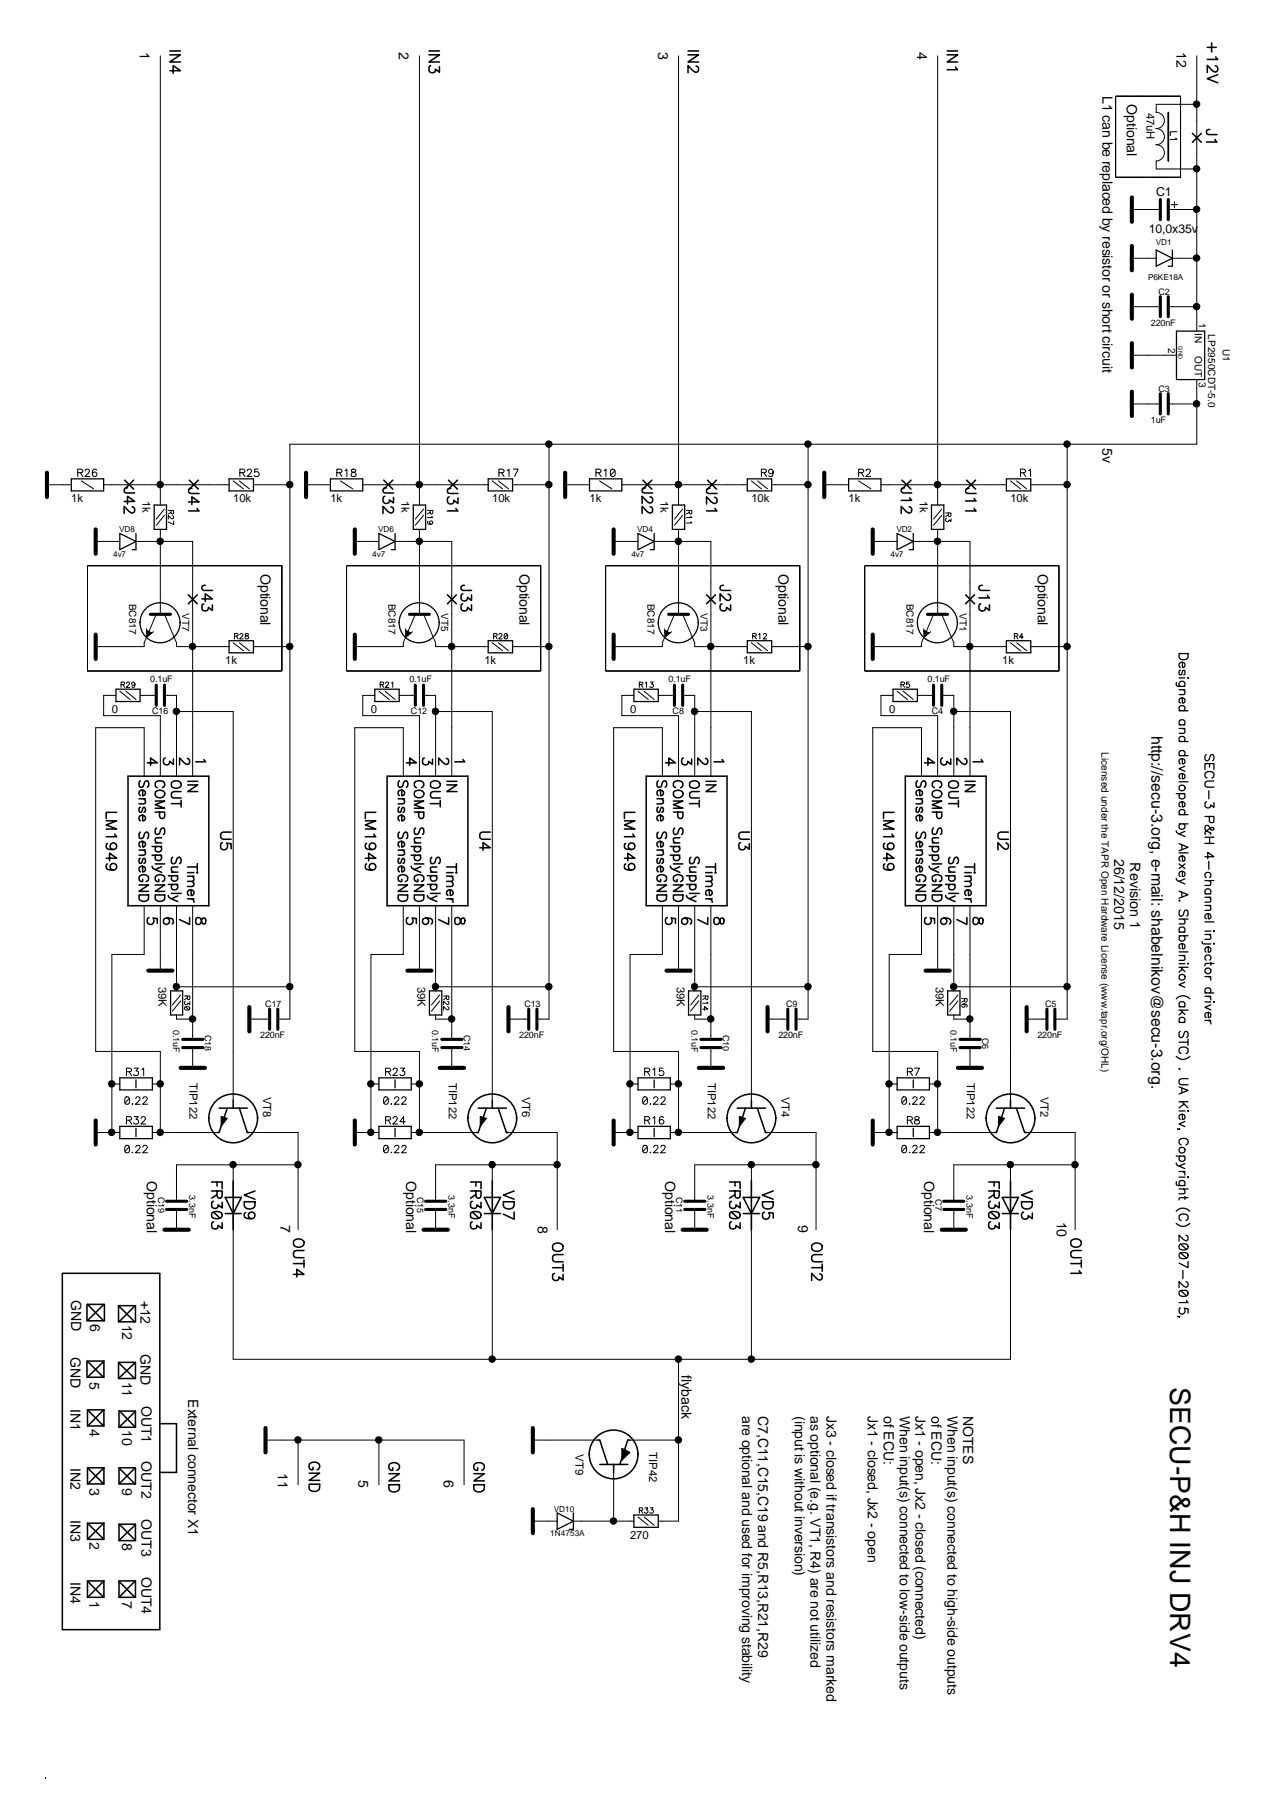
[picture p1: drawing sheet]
<svg xmlns="http://www.w3.org/2000/svg" width="210mm" height="297mm" viewBox="0 0 210 297" stroke-linecap="round" stroke-linejoin="round" font-family="sans-serif">
<defs><g id="words">
<text font-size="4.7" x="193.1" y="229" transform="rotate(90 193.1 229)">SECU-P&amp;H INJ DRV4</text>
<text font-size="2.6" x="190" y="121.4" transform="rotate(90 190 121.4)">http://secu-3.org, e-mail: shabelnikov@secu-3.org.</text>
<g font-size="2.4">
<text x="183.9" y="141.7" transform="rotate(90 183.9 141.7)">26/12/2015</text>
<text x="186.5" y="142.3" transform="rotate(90 186.5 142.3)">Revision 1</text>
</g>
<g font-size="2.3">
<text x="23.1" y="8.6" transform="rotate(90 23.1 8.6)">1</text>
<text x="65.8" y="8.6" transform="rotate(90 65.8 8.6)">2</text>
<text x="108.6" y="8.6" transform="rotate(90 108.6 8.6)">3</text>
<text x="151.3" y="8.6" transform="rotate(90 151.3 8.6)">4</text>
<text x="194.1" y="8.6" transform="rotate(90 194.1 8.6)">12</text>
<text x="181.9" y="15.9" transform="rotate(90 181.9 15.9)">L1 can be replaced by resistor or short circuit</text>
<text x="185.9" y="17.2" transform="rotate(90 185.9 17.2)">Optional</text>
<text x="181.9" y="74" transform="rotate(90 181.9 74)">5v</text>
<text x="43" y="94.7" transform="rotate(90 43 94.7)">Optional</text>
<text x="85.7" y="94.7" transform="rotate(90 85.7 94.7)">Optional</text>
<text x="128.5" y="94.7" transform="rotate(90 128.5 94.7)">Optional</text>
<text x="171.2" y="94.7" transform="rotate(90 171.2 94.7)">Optional</text>
<text x="24.3" y="194.9" transform="rotate(90 24.3 194.9)">Optional</text>
<text x="67" y="194.9" transform="rotate(90 67 194.9)">Optional</text>
<text x="109.8" y="194.9" transform="rotate(90 109.8 194.9)">Optional</text>
<text x="152.5" y="194.9" transform="rotate(90 152.5 194.9)">Optional</text>
<text x="46.3" y="202.2" transform="rotate(90 46.3 202.2)">7</text>
<text x="88.8" y="202.3" transform="rotate(90 88.8 202.3)">8</text>
<text x="131.7" y="202.2" transform="rotate(90 131.7 202.2)">9</text>
<text x="174.4" y="201.6" transform="rotate(90 174.4 201.6)">10</text>
<text x="11.7" y="214.4" transform="rotate(90 11.7 214.4)">GND</text>
<text x="23.2" y="214.6" transform="rotate(90 23.2 214.6)">+12</text>
<text x="14.9" y="218.5" transform="rotate(90 14.9 218.5)">6</text>
<text x="20.2" y="218.6" transform="rotate(90 20.2 218.6)">12</text>
<text x="11.6" y="223.9" transform="rotate(90 11.6 223.9)">GND</text>
<text x="14.8" y="228" transform="rotate(90 14.8 228)">5</text>
<text x="20.2" y="228" transform="rotate(90 20.2 228)">11</text>
<text x="23.2" y="223.5" transform="rotate(90 23.2 223.5)">GND</text>
<text x="112.4" y="227" transform="rotate(90 112.4 227)">flyback</text>
<text x="11.6" y="232.5" transform="rotate(90 11.6 232.5)">IN1</text>
<text x="23.3" y="232" transform="rotate(90 23.3 232)">OUT1</text>
<text x="31.1" y="230.9" transform="rotate(90 31.1 230.9)">External connector X1</text>
<text x="122.5" y="233.7" transform="rotate(90 122.5 233.7)">are optional and used for improving stability</text>
<text x="125.1" y="233.7" transform="rotate(90 125.1 233.7)">C7,C11,C15,C19 and R5,R13,R21,R29</text>
<text x="131.1" y="233.7" transform="rotate(90 131.1 233.7)">(input is without inversion)</text>
<text x="133.8" y="233.7" transform="rotate(90 133.8 233.7)">as optional (e.g. VT1, R4) are not utilized</text>
<text x="136.4" y="233.7" transform="rotate(90 136.4 233.7)">Jx3 - closed if transistors and resistors marked</text>
<text x="143.2" y="233.7" transform="rotate(90 143.2 233.7)">Jx1 - closed, Jx2 - open</text>
<text x="145.8" y="233.7" transform="rotate(90 145.8 233.7)">of ECU:</text>
<text x="148.5" y="233.7" transform="rotate(90 148.5 233.7)">When input(s) connected to low-side outputs</text>
<text x="151.1" y="233.7" transform="rotate(90 151.1 233.7)">Jx1 - open, Jx2 - closed (connected)</text>
<text x="153.7" y="233.7" transform="rotate(90 153.7 233.7)">of ECU:</text>
<text x="156.3" y="233.7" transform="rotate(90 156.3 233.7)">When input(s) connected to high-side outputs</text>
<text x="159" y="233.7" transform="rotate(90 159 233.7)">NOTES</text>
<text x="14.8" y="235.8" transform="rotate(90 14.8 235.8)">4</text>
<text x="20.2" y="236" transform="rotate(90 20.2 236)">10</text>
<text x="11.6" y="242.3" transform="rotate(90 11.6 242.3)">IN2</text>
<text x="14.8" y="245.5" transform="rotate(90 14.8 245.5)">3</text>
<text x="20.2" y="245.5" transform="rotate(90 20.2 245.5)">9</text>
<text x="23.3" y="241.2" transform="rotate(90 23.3 241.2)">OUT2</text>
<text x="45.8" y="243.1" transform="rotate(90 45.8 243.1)">11</text>
<text x="59.2" y="244.3" transform="rotate(90 59.2 244.3)">5</text>
<text x="73.2" y="244.3" transform="rotate(90 73.2 244.3)">6</text>
<text x="11.6" y="250.9" transform="rotate(90 11.6 250.9)">IN3</text>
<text x="23.3" y="250.7" transform="rotate(90 23.3 250.7)">OUT3</text>
<text x="14.8" y="254.5" transform="rotate(90 14.8 254.5)">2</text>
<text x="20.2" y="254.7" transform="rotate(90 20.2 254.7)">8</text>
<text x="11.6" y="261" transform="rotate(90 11.6 261)">IN4</text>
<text x="23.3" y="260.2" transform="rotate(90 23.3 260.2)">OUT4</text>
<text x="14.8" y="264.1" transform="rotate(90 14.8 264.1)">1</text>
<text x="20.2" y="264.1" transform="rotate(90 20.2 264.1)">7</text>
</g>
<g font-size="2">
<text x="190.8" y="32.4">C1</text>
<text x="189.6" y="38.5">10,0x35v</text>
</g>
<g font-size="1.9">
<text x="189.2" y="18.6" transform="rotate(90 189.2 18.6)">47uH</text>
<text x="11.8" y="82.9">1k</text>
<text x="23.5" y="82.7" transform="rotate(90 23.5 82.7)">1k</text>
<text x="38.5" y="82.9">10k</text>
<text x="54.5" y="82.9">1k</text>
<text x="66.3" y="82.7" transform="rotate(90 66.3 82.7)">1k</text>
<text x="81.2" y="82.9">10k</text>
<text x="97.3" y="82.9">1k</text>
<text x="109" y="82.7" transform="rotate(90 109 82.7)">1k</text>
<text x="124" y="82.9">10k</text>
<text x="140" y="82.9">1k</text>
<text x="151.8" y="82.7" transform="rotate(90 151.8 82.7)">1k</text>
<text x="166.8" y="82.9">10k</text>
<text x="37.2" y="109.6">1k</text>
<text x="79.9" y="109.6">1k</text>
<text x="122.6" y="109.6">1k</text>
<text x="165.4" y="109.6">1k</text>
<text x="18.5" y="117.6">0</text>
<text x="61.2" y="117.6">0</text>
<text x="104" y="117.6">0</text>
<text x="146.7" y="117.6">0</text>
<text x="26.2" y="162.8" transform="rotate(90 26.2 162.8)">39K</text>
<text x="68.9" y="162.8" transform="rotate(90 68.9 162.8)">39K</text>
<text x="111.7" y="162.8" transform="rotate(90 111.7 162.8)">39K</text>
<text x="154.4" y="162.8" transform="rotate(90 154.4 162.8)">39K</text>
<text x="31.3" y="178.7" transform="rotate(90 31.3 178.7)">TIP122</text>
<text x="74" y="178.7" transform="rotate(90 74 178.7)">TIP122</text>
<text x="116.8" y="178.7" transform="rotate(90 116.8 178.7)">TIP122</text>
<text x="159.6" y="178.7" transform="rotate(90 159.6 178.7)">TIP122</text>
<text x="43.4" y="181" transform="rotate(90 43.4 181)">VT8</text>
<text x="86.2" y="181" transform="rotate(90 86.2 181)">VT6</text>
<text x="128.9" y="181" transform="rotate(90 128.9 181)">VT4</text>
<text x="171.7" y="181" transform="rotate(90 171.7 181)">VT2</text>
<text x="107.1" y="239.7" transform="rotate(90 107.1 239.7)">TIP42</text>
<text x="95" y="240" transform="rotate(90 95 240)">VT9</text>
<text x="104" y="253.9">270</text>
</g>
<g font-size="1.7">
<text x="197.8" y="53.4" transform="rotate(90 197.8 53.4)">1</text>
<text x="192.8" y="57.3" transform="rotate(90 192.8 57.3)">2</text>
<text x="197.2" y="55" transform="rotate(90 197.2 55)">IN</text>
<text x="197.2" y="58.7" transform="rotate(90 197.2 58.7)">OUT</text>
<text x="199.3" y="55.2" transform="rotate(90 199.3 55.2)">LP2950CDT-5.0</text>
<text x="201.8" y="57.6" transform="rotate(90 201.8 57.6)">U1</text>
<text x="197.8" y="63" transform="rotate(90 197.8 63)">3</text>
<text x="21.3" y="99.6" transform="rotate(90 21.3 99.6)">BC817</text>
<text x="30.1" y="101.2" transform="rotate(90 30.1 101.2)">VT7</text>
<text x="64.1" y="99.6" transform="rotate(90 64.1 99.6)">BC817</text>
<text x="72.8" y="101.2" transform="rotate(90 72.8 101.2)">VT5</text>
<text x="106.8" y="99.6" transform="rotate(90 106.8 99.6)">BC817</text>
<text x="115.6" y="101.2" transform="rotate(90 115.6 101.2)">VT3</text>
<text x="149.6" y="99.6" transform="rotate(90 149.6 99.6)">BC817</text>
<text x="158.3" y="101.2" transform="rotate(90 158.3 101.2)">VT1</text>
<text x="181.8" y="124.1" transform="rotate(90 181.8 124.1)">Licensed under the TAPR Open Hardware License (www.tapr.org/OHL)</text>
</g>
<g font-size="1.5">
<text x="189.9" y="53.8">220nF</text>
<text x="191.2" y="48.6">C2</text>
<text x="191.2" y="64.6">C3</text>
<text x="189.9" y="69.8">1uF</text>
<text x="24.8" y="112.6">0.1uF</text>
<text x="67.6" y="112.6">0.1uF</text>
<text x="110.3" y="112.6">0.1uF</text>
<text x="153.1" y="112.6">0.1uF</text>
<text x="25.1" y="117.8">C16</text>
<text x="67.8" y="117.8">C12</text>
<text x="111" y="117.8">C8</text>
<text x="153.8" y="117.8">C4</text>
<text x="43.8" y="166.2">C17</text>
<text x="86.5" y="166.2">C13</text>
<text x="129.7" y="166.2">C9</text>
<text x="172.5" y="166.2">C5</text>
<text x="28.6" y="170" transform="rotate(90 28.6 170)">0.1uF</text>
<text x="33.8" y="170.8" transform="rotate(90 33.8 170.8)">C18</text>
<text x="42.9" y="171.4">220nF</text>
<text x="71.3" y="170" transform="rotate(90 71.3 170)">0.1uF</text>
<text x="76.5" y="170.8" transform="rotate(90 76.5 170.8)">C14</text>
<text x="85.7" y="171.4">220nF</text>
<text x="114.1" y="170" transform="rotate(90 114.1 170)">0.1uF</text>
<text x="119.3" y="170.8" transform="rotate(90 119.3 170.8)">C10</text>
<text x="128.4" y="171.4">220nF</text>
<text x="156.8" y="170" transform="rotate(90 156.8 170)">0.1uF</text>
<text x="162.1" y="171.2" transform="rotate(90 162.1 171.2)">C6</text>
<text x="171.2" y="171.4">220nF</text>
<text x="26.1" y="197.5" transform="rotate(90 26.1 197.5)">C19</text>
<text x="31.2" y="197.3" transform="rotate(90 31.2 197.3)">3.3nF</text>
<text x="68.8" y="197.5" transform="rotate(90 68.8 197.5)">C15</text>
<text x="74" y="197.3" transform="rotate(90 74 197.3)">3.3nF</text>
<text x="111.6" y="197.5" transform="rotate(90 111.6 197.5)">C11</text>
<text x="116.8" y="197.3" transform="rotate(90 116.8 197.3)">3.3nF</text>
<text x="154.3" y="197.9" transform="rotate(90 154.3 197.9)">C7</text>
<text x="159.5" y="197.3" transform="rotate(90 159.5 197.3)">3.3nF</text>
</g>
<g font-size="1.4">
<text x="190.7" y="40.4">VD1</text>
<text x="189.4" y="46.3">P6KE18A</text>
<text x="19.6" y="87.8">VD8</text>
<text x="62.4" y="87.8">VD6</text>
<text x="105.2" y="87.8">VD4</text>
<text x="147.9" y="87.8">VD2</text>
<text x="18.7" y="91.8">4v7</text>
<text x="61.4" y="91.8">4v7</text>
<text x="104.2" y="91.8">4v7</text>
<text x="146.9" y="91.8">4v7</text>
<text x="91.4" y="249.5">VD10</text>
<text x="90.8" y="253.5">1N4753A</text>
</g>
<text font-size=".9" x="194.5" y="57.2" transform="rotate(90 194.5 57.2)">GND</text>
</g></defs>
<g fill="none" stroke="#000" stroke-width=".25">
<path d="M28 9h1.8l-1.8 1.2h1.8M28 11.7h1.8l-1.2-.9v1.3M28 8.4h1.8M70.8 9h1.7l-1.7 1.2h1.7M70.8 8.4h1.7M71.1 10.8a.61 .61 0 0 0-.2 1 .61 .61 0 0 0 .9-.1v-.3l.7 .5v-.9M113.5 9h1.8l-1.8 1.2h1.8M113.5 8.4h1.8M114.9 10.9l.2 .1 .2 .2-.1 .6a.4 .4 0 0 1-.6 0l-1.1-1v1.2M156.3 9h1.7l-1.7 1.2h1.7M156.3 8.4h1.7M157.7 11.1l.3 .4h-1.7"/>
<path d="M199.2 7.8h1.5M199.9 7.1v1.5M200.5 10.9l.3 .1 .2 .2-.1 .5a.4 .4 0 0 1-.6 .1l-1.1-1v1.2M200.6 9.4l.4 .4h-1.8M201 12.3l-1.8 .7 1.8 .7M196.8 22l1.4 1.5M198.2 22l-1.4 1.5M199.6 21.4l-.5 .1v.4l.1 .2 1.6 .1M200.5 23l.3 .4h-1.7M20.6 79.2l1.5 1.5M22.1 79.2l-1.5 1.5M31.2 79.2l1.5 1.5"/>
<path d="M32.7 79.2l-1.5 1.5M63.3 79.2l1.5 1.5M64.8 79.2l-1.5 1.5M74 79.2l1.5 1.5M75.5 79.2l-1.5 1.5M106.1 79.2l1.5 1.5M107.6 79.2l-1.5 1.5M116.8 79.2l1.4 1.5M118.2 79.2l-1.4 1.5M148.8 79.2l1.5 1.5M150.3 79.2l-1.5 1.5M159.5 79.2l1.5 1.5"/>
<path d="M161 79.2l-1.5 1.5M20.5 82.7h1.7l-1.2-.8v1.3M21 80.5l-.5 .2v.3l.1 .3 1.6 .1M21.8 83.6l.3 .1 .1 .3-.1 .5a.4 .4 0 0 1-.6 .1l-1-1v1.1M31.1 98.2l1.5 1.4M31.1 82.8h1.8l-1.2-.8v1.3M31.7 80.6l-.5 .2-.1 .3 .1 .3h1.7M32.5 83.9l.4 .4h-1.8M32.6 98.2l-1.5 1.4M33.3 98.8h1.8l-1.2-.8v1.3M33.6 99.6a.61 .61 0 0 0-.2 1 .61 .61 0 0 0 1-.1v-.3l.7 .5v-.9M33.9 96.6l-.5 .2-.1 .3 .1 .3h1.7"/>
<path d="M63.5 81.9a.61 .61 0 0 0-.2 1 .61 .61 0 0 0 1-.2v-.2l.6 .5v-.9M63.8 80.5l-.6 .2v.3l.1 .3 1.6 .1M64.5 83.6l.3 .1 .1 .3v.5a.4 .4 0 0 1-.6 .1l-1.1-1v1.1M73.8 98.2l1.5 1.4M74.1 82a.61 .61 0 0 0-.2 1 .61 .61 0 0 0 1-.2v-.2l.7 .5v-.9M74.4 80.6l-.5 .2-.1 .3 .2 .3h1.6M75.2 83.9l.4 .4h-1.8M75.3 98.2l-1.5 1.4M76.4 98a.61 .61 0 0 0-.3 1 .61 .61 0 0 0 1-.2v-.2l.7 .5v-.9M76.4 99.6a.61 .61 0 0 0-.3 1 .61 .61 0 0 0 1-.1v-.3l.7 .5v-.9M76.6 96.6l-.5 .2v.3l.1 .3h1.6M106.5 80.5l-.5 .2v.3l.1 .3 1.6 .1"/>
<path d="M107.3 82l.2 .1 .2 .2-.1 .5a.4 .4 0 0 1-.6 .1l-1-1v1.2M107.3 83.6l.2 .1 .2 .3-.1 .5a.4 .4 0 0 1-.6 .1l-1-1v1.1M116.6 98.2l1.5 1.4M117.1 80.6l-.5 .2v.3l.1 .3h1.6M117.9 82.1l.3 .1 .1 .2-.1 .5a.4 .4 0 0 1-.6 .1l-1-1v1.2M118 83.9l.3 .4h-1.7M118.1 98.2l-1.5 1.4M119.1 99.6a.61 .61 0 0 0-.2 1 .61 .61 0 0 0 1-.1v-.3l.7 .5v-.9M119.4 96.6l-.5 .2-.1 .3 .2 .3h1.6M120.1 98.1l.3 .1 .2 .2-.1 .5a.4 .4 0 0 1-.6 .1l-1.1-1v1.2M149.3 80.5l-.5 .2-.1 .3 .1 .3 1.7 .1M150 83.6l.3 .1 .2 .3-.1 .5a.4 .4 0 0 1-.6 .1l-1.1-1v1.1"/>
<path d="M150.1 82.2l.4 .4h-1.8M159.3 98.2l1.5 1.4M159.9 80.6l-.5 .2-.1 .3 .2 .3h1.6M160.7 82.2l.4 .5h-1.8M160.7 83.9l.4 .4h-1.8M160.8 98.2l-1.5 1.4M161.8 99.6a.61 .61 0 0 0-.2 1 .61 .61 0 0 0 1-.1v-.3l.7 .5v-.9M162.1 96.6l-.5 .2-.1 .3 .2 .3h1.6M162.9 98.2l.4 .5h-1.8M17.5 135.5h1.8l-1.8 .6 1.8 .7h-1.8M17.7 139.2a.55 .55 0 0 0 .1 .9 1.28 1.28 0 0 0 1.4-.2 .55 .55 0 0 0-.3-.8 .55 .55 0 0 0-.7 .4 .55 .55 0 0 0 .5 .7M18.9 137.7l.4 .4h-1.8"/>
<path d="M19.3 134.1h-1.8v1M21.1 128.1h13.4v21.4h-13.4zM22.9 131.8h1.1M23.2 128.8a.73 .73 0 0 0 0 1.1 .41 .41 0 0 0 .5-.3l.2-.6 .4-.2a.65 .65 0 0 1 0 1.1M23.2 133.2a.47 .47 0 0 0-.3 .5 .47 .47 0 0 0 .3 .4l.5-.9a.47 .47 0 0 1 .3 .4 .47 .47 0 0 1-.3 .5M23.2 137.3a.73 .73 0 0 0 0 1.1l.4-.2 .3-.7 .4-.2a.73 .73 0 0 1 0 1.1M23.5 130.4v.9a.5 .5 0 0 0 .5-.7 .5 .5 0 0 0-.8-.1 .51 .51 0 0 0 0 .8M23.5 134.5v1a.5 .5 0 0 0 .5-.7 .5 .5 0 0 0-.8-.2 .51 .51 0 0 0 0 .9M23.5 138.8v1a.5 .5 0 0 0 .5-.7 .5 .5 0 0 0-.8-.2 .51 .51 0 0 0 0 .9M23.7 131.8l.2 .2a.38 .38 0 0 1-.2 .7h-.8M24.3 125.9h1.7l-1.2-.8v1.2M25.1 139.7h1.6"/>
<path d="M25.6 132.2h1.6l-1.6 .6 1.6 .6h-1.6M25.6 134h1.6l-.1 .9a.42 .42 0 0 1-.5 .2 .42 .42 0 0 1-.3-.4v-.7M25.6 139.1h1.1M25.7 130.7a.93 .93 0 0 1 1.5 .2 .77 .77 0 0 1-.9 .8 .77 .77 0 0 1-.6-1zM25.8 136.6a.73 .73 0 0 0 0 1.1l.5-.1 .3-.8 .4-.2a.73 .73 0 0 1 0 1.1M25.8 139.7a.5 .5 0 0 0 0 .7 .5 .5 0 0 0 .7 0 .5 .5 0 0 0-.1-.7M26 130a.6 .6 0 0 1-.4-.7 .6 .6 0 0 1 .6-.5h.4a.59 .59 0 0 1 .6 .5 .59 .59 0 0 1-.4 .7M26.7 138.2l-1 .1-.1 .4 .3 .4M27.3 125.1a.58 .58 0 0 0-.3 .9 .58 .58 0 0 0 1-.1v-.3l.6 .5v-.8M28.3 132.6h1.6M28.3 129.1a.97 .97 0 0 1 1.6 .2 .84 .84 0 0 1-.7 .8 .84 .84 0 0 1-.9-.5zM29.9 130.6h-1.2a.54 .54 0 0 0-.4 .6 .54 .54 0 0 0 .4 .5h1.2"/>
<path d="M29.9 132.1v1.1M30.9 125.2a.51 .51 0 0 1 .4 .4 .51 .51 0 0 1-.3 .5l-.6-.2-.8-.8v1.1M31 129.5h1.6l-1.6 1.1h1.6M31 128.9h1.6M33.7 125.3l.3 .4h-1.7M36.7 139.1a.63 .63 0 0 0-.2 .9 .63 .63 0 0 0 .9 .1 .63 .63 0 0 0 0-1l.7 .1v.9M38.1 137.3h-1.2a.61 .61 0 0 0-.5 .6 .61 .61 0 0 0 .5 .6h1.2M60.3 135.5h1.7l-1.7 .6 1.7 .7h-1.7M60.5 139.2a.55 .55 0 0 0 .1 .9 1.28 1.28 0 0 0 1.3-.2 .55 .55 0 0 0-.2-.8 .55 .55 0 0 0-.8 .4 .55 .55 0 0 0 .5 .7M61.7 137.7l.3 .4h-1.7M62 134.1h-1.7v1M63.9 128.1h13.3v21.4h-13.3z"/>
<path d="M65.7 131.8h1.1M65.9 128.8a.73 .73 0 0 0 0 1.1 .41 .41 0 0 0 .6-.3l.2-.6 .4-.2a.65 .65 0 0 1 0 1.1M65.9 133.2a.47 .47 0 0 0-.2 .5 .47 .47 0 0 0 .3 .4l.5-.9a.47 .47 0 0 1 .3 .4 .47 .47 0 0 1-.3 .5M65.9 137.3a.73 .73 0 0 0 0 1.1l.5-.2 .3-.7 .4-.2a.73 .73 0 0 1 0 1.1M66.3 130.4v.9a.5 .5 0 0 0 .4-.7 .5 .5 0 0 0-.8-.1 .51 .51 0 0 0 0 .8M66.3 134.5v1a.5 .5 0 0 0 .4-.7 .5 .5 0 0 0-.8-.2 .51 .51 0 0 0 0 .9M66.3 138.8v1a.5 .5 0 0 0 .4-.7 .5 .5 0 0 0-.8-.2 .51 .51 0 0 0 0 .9M66.5 131.8l.2 .2a.38 .38 0 0 1-.2 .7h-.8M67.1 125.9h1.6l-1.1-.8v1.2M67.9 139.7h1.5M68.4 132.2h1.5l-1.5 .6 1.5 .6h-1.5M68.4 134h1.5l-.1 .9a.42 .42 0 0 1-.4 .2 .42 .42 0 0 1-.3-.4v-.7"/>
<path d="M68.4 139.1h1M68.4 130.7a.93 .93 0 0 1 1.5 .2 .77 .77 0 0 1-.8 .8 .77 .77 0 0 1-.7-1zM68.6 136.6a.73 .73 0 0 0 0 1.1l.4-.1 .3-.8 .4-.2a.73 .73 0 0 1 0 1.1M68.6 139.7a.5 .5 0 0 0-.1 .7 .5 .5 0 0 0 .7 0 .5 .5 0 0 0 0-.7M68.7 130a.6 .6 0 0 1-.3-.7 .6 .6 0 0 1 .6-.5h.3a.59 .59 0 0 1 .6 .5 .59 .59 0 0 1-.3 .7M69.4 138.2l-1 .1v.4l.3 .4M70 125.1a.58 .58 0 0 0-.2 .9 .58 .58 0 0 0 .9-.1v-.3l.7 .5v-.8M71 132.6h1.6M71.1 129.1a.97 .97 0 0 1 1.5 .2 .84 .84 0 0 1-.6 .8 .84 .84 0 0 1-1-.5zM72.6 130.6h-1.1a.54 .54 0 0 0-.5 .6 .54 .54 0 0 0 .5 .5h1.1M72.6 132.1v1.1M73.7 125.2a.51 .51 0 0 1 .4 .4 .51 .51 0 0 1-.4 .5l-.5-.2-.8-.8v1.1"/>
<path d="M73.7 129.5h1.7l-1.7 1.1h1.7M73.7 128.9h1.7M76.4 125.3l.3 .4h-1.6M79.2 139.9h1.7l-1.2-.8v1.2M80.9 137.3h-1.3a.61 .61 0 0 0-.4 .6 .61 .61 0 0 0 .4 .6h1.3M103 135.5h1.8l-1.8 .6 1.8 .7h-1.8M103.3 139.2a.55 .55 0 0 0 0 .9 1.28 1.28 0 0 0 1.4-.2 .55 .55 0 0 0-.3-.8 .55 .55 0 0 0-.7 .4 .55 .55 0 0 0 .5 .7M104.4 137.7l.4 .4h-1.8M104.8 134.1h-1.8v1M106.6 128.1h13.4v21.4h-13.4zM108.4 131.8h1.1M108.6 128.8a.73 .73 0 0 0 0 1.1 .41 .41 0 0 0 .6-.3l.2-.6 .4-.2a.65 .65 0 0 1 0 1.1"/>
<path d="M108.6 133.2a.47 .47 0 0 0-.2 .5 .47 .47 0 0 0 .3 .4l.5-.9a.47 .47 0 0 1 .3 .4 .47 .47 0 0 1-.3 .5M108.6 137.3a.73 .73 0 0 0 0 1.1l.5-.2 .3-.7 .4-.2a.73 .73 0 0 1 0 1.1M109 130.4v.9a.5 .5 0 0 0 .4-.7 .5 .5 0 0 0-.8-.1 .51 .51 0 0 0 0 .8M109 134.5v1a.5 .5 0 0 0 .4-.7 .5 .5 0 0 0-.8-.2 .51 .51 0 0 0 0 .9M109 138.8v1a.5 .5 0 0 0 .4-.7 .5 .5 0 0 0-.8-.2 .51 .51 0 0 0 0 .9M109.2 131.8l.2 .2a.38 .38 0 0 1-.2 .7h-.8M109.8 125.9h1.7l-1.1-.8v1.2M110.6 139.7h1.6M111.1 132.2h1.6l-1.6 .6 1.6 .6h-1.6M111.1 134h1.6l-.1 .9a.42 .42 0 0 1-.4 .2 .42 .42 0 0 1-.4-.4v-.7M111.1 139.1h1.1M111.2 130.7a.93 .93 0 0 1 1.5 .2 .77 .77 0 0 1-.9 .8 .77 .77 0 0 1-.6-1z"/>
<path d="M111.3 136.6a.73 .73 0 0 0 0 1.1l.5-.1 .3-.8 .4-.2a.73 .73 0 0 1 0 1.1M111.3 139.7a.5 .5 0 0 0 0 .7 .5 .5 0 0 0 .7 0 .5 .5 0 0 0-.1-.7M111.5 130a.6 .6 0 0 1-.4-.7 .6 .6 0 0 1 .6-.5h.4a.59 .59 0 0 1 .6 .5 .59 .59 0 0 1-.4 .7M112.2 138.2l-1 .1-.1 .4 .3 .4M112.8 125.1a.58 .58 0 0 0-.2 .9 .58 .58 0 0 0 .9-.1v-.3l.6 .5v-.8M113.8 132.6h1.6M113.8 129.1a.97 .97 0 0 1 1.6 .2 .84 .84 0 0 1-.7 .8 .84 .84 0 0 1-.9-.5zM115.4 130.6h-1.2a.54 .54 0 0 0-.4 .6 .54 .54 0 0 0 .4 .5h1.2M115.4 132.1v1.1M116.4 125.2a.51 .51 0 0 1 .4 .4 .51 .51 0 0 1-.3 .5l-.6-.2-.8-.8v1.1M116.5 129.5h1.7l-1.7 1.1h1.7M116.5 128.9h1.7"/>
<path d="M119.2 125.3l.3 .4h-1.7M122.2 139.1a.61 .61 0 0 0-.2 .9 .61 .61 0 0 0 1-.1v-.3l.7 .6v-1M123.7 137.3h-1.3a.61 .61 0 0 0-.5 .6 .61 .61 0 0 0 .5 .6h1.3M145.8 135.5h1.7l-1.7 .6 1.7 .7h-1.7M146 139.2a.55 .55 0 0 0 .1 .9 1.28 1.28 0 0 0 1.3-.2 .55 .55 0 0 0-.2-.8 .55 .55 0 0 0-.8 .4 .55 .55 0 0 0 .5 .7M147.2 137.7l.3 .4h-1.7M147.5 134.1h-1.7v1M149.4 128.1h13.3v21.4h-13.3zM151.2 131.8h1M151.4 128.8a.73 .73 0 0 0 0 1.1 .41 .41 0 0 0 .5-.3l.2-.6 .4-.2a.65 .65 0 0 1 0 1.1M151.4 133.2a.47 .47 0 0 0-.2 .5 .47 .47 0 0 0 .3 .4l.5-.9a.47 .47 0 0 1 .2 .4 .47 .47 0 0 1-.2 .5M151.4 137.3a.73 .73 0 0 0 0 1.1l.4-.2 .3-.7 .4-.2a.73 .73 0 0 1 0 1.1"/>
<path d="M151.8 130.4v.9a.5 .5 0 0 0 .4-.7 .5 .5 0 0 0-.8-.1 .51 .51 0 0 0 0 .8M151.8 134.5v1a.5 .5 0 0 0 .4-.7 .5 .5 0 0 0-.8-.2 .51 .51 0 0 0 0 .9M151.8 138.8v1a.5 .5 0 0 0 .4-.7 .5 .5 0 0 0-.8-.2 .51 .51 0 0 0 0 .9M151.9 131.8l.2 .2a.38 .38 0 0 1-.2 .7h-.7M152.6 125.9h1.6l-1.1-.8v1.2M153.3 139.7h1.6M153.8 132.2h1.6l-1.6 .6 1.6 .6h-1.6M153.8 134h1.6l-.1 .9a.42 .42 0 0 1-.4 .2 .42 .42 0 0 1-.3-.4v-.7M153.8 139.1h1.1M154.1 130.5a.84 .84 0 0 1 .8-.1 .84 .84 0 0 1 .5 .8 .82 .82 0 0 1-.9 .5 .82 .82 0 0 1-.7-.8zM154.1 136.6a.73 .73 0 0 0 0 1.1l.4-.1 .3-.8 .4-.2a.73 .73 0 0 1 0 1.1M154.1 139.7a.5 .5 0 0 0-.1 .7 .5 .5 0 0 0 .7 0 .5 .5 0 0 0-.1-.7"/>
<path d="M154.2 130a.6 .6 0 0 1-.4-.7 .6 .6 0 0 1 .6-.5h.4a.59 .59 0 0 1 .6 .5 .59 .59 0 0 1-.4 .7M154.9 138.2l-1 .1-.1 .4 .3 .4M155.5 125.1a.58 .58 0 0 0-.2 .9 .58 .58 0 0 0 1-.1v-.3l.6 .5v-.8M156.5 132.6h1.7M156.6 129.1a.97 .97 0 0 1 1.6 .2 .84 .84 0 0 1-.7 .8 .84 .84 0 0 1-1-.5zM158.2 130.6h-1.2a.54 .54 0 0 0-.5 .6 .54 .54 0 0 0 .5 .5h1.2M158.2 132.1v1.1M159.2 125.2a.51 .51 0 0 1 .4 .4 .51 .51 0 0 1-.3 .5l-.6-.2-.8-.8v1.1M159.3 129.5h1.6l-1.6 1.1h1.6M159.3 128.9h1.6M161.9 125.3l.3 .4h-1.6M166 139.1l.2 .1 .2 .3-.1 .5a.4 .4 0 0 1-.6 .1l-1-1v1.1"/>
<path d="M166.4 137.3h-1.3a.61 .61 0 0 0-.4 .6 .61 .61 0 0 0 .4 .6h1.3M17.5 141.6h1.8l-1.2-.8v1.3M17.7 142.6a.55 .55 0 0 0 .1 .9 1.28 1.28 0 0 0 1.4-.2 .55 .55 0 0 0-.3-.8 .55 .55 0 0 0-.7 .4 .55 .55 0 0 0 .5 .7M22.9 146h1.6l-1.6 1.1h1.6M22.9 147.7h1.6v.5a.82 .82 0 0 1-.8 .6 .82 .82 0 0 1-.8-.6zM22.9 140.3h1.1M23.2 141.6a.47 .47 0 0 0-.3 .5 .47 .47 0 0 0 .3 .4l.5-.9a.47 .47 0 0 1 .3 .5 .47 .47 0 0 1-.3 .4M23.5 142.9v1a.5 .5 0 0 0 .5-.7 .5 .5 0 0 0-.8-.2 .51 .51 0 0 0 0 .9M23.5 145.1v.4a.57 .57 0 0 1-.6-.6 .57 .57 0 0 1 .6-.6h.4a.59 .59 0 0 1 .6 .5 .59 .59 0 0 1-.4 .7M23.7 140.3l.2 .2a.38 .38 0 0 1-.2 .6h-.8M24.6 151.4a.6 .6 0 0 0-.3 .9 .6 .6 0 0 0 .9 .1 .6 .6 0 0 0 0-.9l.8 .1v.8M25.1 142.9l.1 .3 .4 .3 1.1-.5"/>
<path d="M25.1 141.1h1.6M25.6 146h1.6l-1.6 1.1h1.6M25.6 147.7h1.6v.5a.82 .82 0 0 1-.8 .6 .82 .82 0 0 1-.8-.6zM25.6 142.6h1.6M25.6 143.5l1.1 .5M25.8 141.1a.5 .5 0 0 0 0 .8 .5 .5 0 0 0 .7 0 .5 .5 0 0 0-.1-.8M26.2 145.1v.4a.57 .57 0 0 1-.6-.6 .57 .57 0 0 1 .6-.6h.4a.59 .59 0 0 1 .6 .5 .59 .59 0 0 1-.4 .7M27.5 151.5a.53 .53 0 0 1 .5 .7 .53 .53 0 0 1-.9 .2 .53 .53 0 0 1 .1-.8 1.17 1.17 0 0 1 1.4 .4l-.1 .4-.1 .1M27.8 147.8l.1 .2 .4 .3 1-.4M27.8 144.5h1.5M27.8 146h1.5M28.3 143.9h1"/>
<path d="M28.3 147.4h1.6M28.3 148.3l1 .5M28.5 141.5a.73 .73 0 0 0 0 1l.5-.1 .3-.8 .3-.1a.65 .65 0 0 1 0 1M28.5 144.5a.5 .5 0 0 0-.1 .7 .5 .5 0 0 0 .8 0 .5 .5 0 0 0-.1-.7M28.5 146a.5 .5 0 0 0-.1 .7 .5 .5 0 0 0 .8 0 .5 .5 0 0 0-.1-.7M29.3 143.1l-1 .1v.3l.3 .4M30.9 143.1h1.7M30.9 144h1.1M30.9 144.6h1.1M30.9 148.3h1.1M31.3 151.4v1.2l-1.7-.8M31.5 146.8v1a.47 .47 0 0 0 .5-.5 .47 .47 0 0 0-.5-.5 .51 .51 0 0 0-.6 .3 .51 .51 0 0 0 .3 .7"/>
<path d="M31.5 148.3a.5 .5 0 0 1 .5 .6M31.7 144.6l.2 .2a.38 .38 0 0 1-.2 .6h-.8M31.7 145.4l.2 .3a.38 .38 0 0 1-.2 .6h-.8M32.3 151.6a.5 .5 0 0 1 .6-.2 .5 .5 0 0 1 .3 .5l.1 .3a.33 .33 0 0 0 .6 .2 .56 .56 0 0 0-.3-.9l-.3 .3a.72 .72 0 0 1-.7 .8l-.3-.2zM32.6 143.9v.1v.1l-.1-.1zM32.6 142.5v1.1M60.3 141.6h1.7l-1.2-.8v1.3M60.5 142.6a.55 .55 0 0 0 .1 .9 1.28 1.28 0 0 0 1.3-.2 .55 .55 0 0 0-.2-.8 .55 .55 0 0 0-.8 .4 .55 .55 0 0 0 .5 .7M65.7 146h1.6l-1.6 1.1h1.6M65.7 147.7h1.6v.5a.82 .82 0 0 1-.8 .6 .82 .82 0 0 1-.8-.6zM65.7 140.3h1.1M65.9 141.6a.47 .47 0 0 0-.2 .5 .47 .47 0 0 0 .3 .4l.5-.9a.47 .47 0 0 1 .3 .5 .47 .47 0 0 1-.3 .4"/>
<path d="M66.3 142.9v1a.5 .5 0 0 0 .4-.7 .5 .5 0 0 0-.8-.2 .51 .51 0 0 0 0 .9M66.3 145.1v.4a.57 .57 0 0 1-.6-.6 .57 .57 0 0 1 .6-.6h.4a.59 .59 0 0 1 .6 .5 .59 .59 0 0 1-.4 .7M66.5 140.3l.2 .2a.38 .38 0 0 1-.2 .6h-.8M67.4 151.4a.6 .6 0 0 0-.3 .9 .6 .6 0 0 0 .9 .1 .6 .6 0 0 0 0-.9l.7 .1v.8M67.9 142.9v.3l.5 .3 1-.5M67.9 141.1h1.5M68.4 146h1.5l-1.5 1.1h1.5M68.4 147.7h1.5v.5a.82 .82 0 0 1-.7 .6 .82 .82 0 0 1-.8-.6zM68.4 142.6h1.5M68.4 143.5l1 .5M68.6 141.1a.5 .5 0 0 0-.1 .8 .5 .5 0 0 0 .7 0 .5 .5 0 0 0 0-.8M69 145.1v.4a.57 .57 0 0 1-.7-.6 .57 .57 0 0 1 .7-.6h.3a.59 .59 0 0 1 .6 .5 .59 .59 0 0 1-.3 .7"/>
<path d="M70.3 151.5a.53 .53 0 0 1 .4 .7 .53 .53 0 0 1-.8 .2 .53 .53 0 0 1 0-.8 1.17 1.17 0 0 1 1.5 .4l-.1 .4-.1 .1M70.5 147.8l.1 .2 .4 .3 1.1-.4M70.5 144.5h1.6M70.5 146h1.6M71 143.9h1.1M71 147.4h1.6M71 148.3l1.1 .5M71.2 141.5a.73 .73 0 0 0 0 1l.5-.1 .3-.8 .4-.1a.65 .65 0 0 1 0 1M71.2 144.5a.5 .5 0 0 0 0 .7 .5 .5 0 0 0 .7 0 .5 .5 0 0 0-.1-.7M71.2 146a.5 .5 0 0 0 0 .7 .5 .5 0 0 0 .7 0 .5 .5 0 0 0-.1-.7M72.1 143.1l-1 .1-.1 .3 .3 .4M73.7 143.1h1.6"/>
<path d="M73.7 144h1.1M73.7 144.6h1.1M73.7 148.3h1.1M74 151.4v1.2l-1.6-.8M74.3 146.8v1a.47 .47 0 0 0 .5-.5 .47 .47 0 0 0-.5-.5 .51 .51 0 0 0-.6 .3 .51 .51 0 0 0 .2 .7M74.3 148.3a.5 .5 0 0 1 .5 .6M74.5 144.6l.2 .2a.38 .38 0 0 1-.2 .6h-.8M74.5 145.4l.2 .3a.38 .38 0 0 1-.2 .6h-.8M75.1 151.6a.5 .5 0 0 1 .6-.2 .5 .5 0 0 1 .3 .5l.1 .3a.33 .33 0 0 0 .5 .2 .56 .56 0 0 0-.3-.9l-.2 .3a.72 .72 0 0 1-.7 .8l-.3-.2zM75.3 143.9l.1 .1-.1 .1-.1-.1zM75.3 142.5v1.1M103 141.6h1.8l-1.2-.8v1.3"/>
<path d="M103.3 142.6a.55 .55 0 0 0 0 .9 1.28 1.28 0 0 0 1.4-.2 .55 .55 0 0 0-.3-.8 .55 .55 0 0 0-.7 .4 .55 .55 0 0 0 .5 .7M108.4 146h1.6l-1.6 1.1h1.6M108.4 147.7h1.6v.5a.82 .82 0 0 1-.8 .6 .82 .82 0 0 1-.8-.6zM108.4 140.3h1.1M108.6 141.6a.47 .47 0 0 0-.2 .5 .47 .47 0 0 0 .3 .4l.5-.9a.47 .47 0 0 1 .3 .5 .47 .47 0 0 1-.3 .4M109 142.9v1a.5 .5 0 0 0 .4-.7 .5 .5 0 0 0-.8-.2 .51 .51 0 0 0 0 .9M109 145.1v.4a.57 .57 0 0 1-.6-.6 .57 .57 0 0 1 .6-.6h.4a.59 .59 0 0 1 .6 .5 .59 .59 0 0 1-.4 .7M109.2 140.3l.2 .2a.38 .38 0 0 1-.2 .6h-.8M110.1 151.4a.6 .6 0 0 0-.2 .9 .6 .6 0 0 0 .9 .1 .6 .6 0 0 0-.1-.9l.8 .1v.8M110.6 142.9l.1 .3 .4 .3 1.1-.5M110.6 141.1h1.6M111.1 146h1.6l-1.6 1.1h1.6"/>
<path d="M111.1 147.7h1.6v.5a.82 .82 0 0 1-.8 .6 .82 .82 0 0 1-.8-.6zM111.1 142.6h1.6M111.1 143.5l1.1 .5M111.3 141.1a.5 .5 0 0 0 0 .8 .5 .5 0 0 0 .7 0 .5 .5 0 0 0-.1-.8M111.7 145.1v.4a.57 .57 0 0 1-.6-.6 .57 .57 0 0 1 .6-.6h.4a.59 .59 0 0 1 .6 .5 .59 .59 0 0 1-.4 .7M113 151.5a.53 .53 0 0 1 .5 .7 .53 .53 0 0 1-.9 .2 .53 .53 0 0 1 .1-.8 1.17 1.17 0 0 1 1.4 .4l-.1 .4-.1 .1M113.3 147.8l.1 .2 .4 .3 1.1-.4M113.3 144.5h1.6M113.3 146h1.6M113.8 143.9h1.1M113.8 147.4h1.6M113.8 148.3l1.1 .5"/>
<path d="M114 141.5a.73 .73 0 0 0 0 1l.5-.1 .3-.8 .3-.1a.65 .65 0 0 1 0 1M114 144.5a.5 .5 0 0 0-.1 .7 .5 .5 0 0 0 .8 0 .5 .5 0 0 0-.1-.7M114 146a.5 .5 0 0 0-.1 .7 .5 .5 0 0 0 .8 0 .5 .5 0 0 0-.1-.7M114.9 143.1l-1.1 .1v.3l.3 .4M116.5 143.1h1.6M116.5 144h1M116.5 144.6h1M116.5 148.3h1M116.8 151.4v1.2l-1.7-.8M117.1 146.8v1a.47 .47 0 0 0 .4-.5 .47 .47 0 0 0-.4-.5 .51 .51 0 0 0-.6 .3 .51 .51 0 0 0 .2 .7M117.1 148.3a.5 .5 0 0 1 .4 .6M117.2 144.6l.2 .2a.38 .38 0 0 1-.2 .6h-.7"/>
<path d="M117.2 145.4l.2 .3a.38 .38 0 0 1-.2 .6h-.7M117.9 151.6a.5 .5 0 0 1 .5-.2 .5 .5 0 0 1 .3 .5l.1 .3a.33 .33 0 0 0 .6 .2 .56 .56 0 0 0-.3-.9l-.3 .3a.72 .72 0 0 1-.7 .8l-.2-.2zM118.1 143.9l.1 .1-.1 .1-.1-.1zM118.1 142.5v1.1M145.8 141.6h1.7l-1.2-.8v1.3M146 142.6a.55 .55 0 0 0 .1 .9 1.28 1.28 0 0 0 1.3-.2 .55 .55 0 0 0-.2-.8 .55 .55 0 0 0-.8 .4 .55 .55 0 0 0 .5 .7M151.2 146h1.5l-1.5 1.1h1.5M151.2 147.7h1.5v.5a.82 .82 0 0 1-.7 .6 .82 .82 0 0 1-.8-.6zM151.2 140.3h1M151.4 141.6a.47 .47 0 0 0-.2 .5 .47 .47 0 0 0 .3 .4l.5-.9a.47 .47 0 0 1 .2 .5 .47 .47 0 0 1-.2 .4M151.8 142.9v1a.5 .5 0 0 0 .4-.7 .5 .5 0 0 0-.8-.2 .51 .51 0 0 0 0 .9M151.8 145.1v.4a.57 .57 0 0 1-.7-.6 .57 .57 0 0 1 .7-.6h.3a.59 .59 0 0 1 .6 .5 .59 .59 0 0 1-.3 .7"/>
<path d="M151.9 140.3l.2 .2a.38 .38 0 0 1-.2 .6h-.7M152.9 151.4a.6 .6 0 0 0-.3 .9 .6 .6 0 0 0 .9 .1 .6 .6 0 0 0 0-.9l.7 .1v.8M153.3 142.9l.1 .3 .4 .3 1.1-.5M153.3 141.1h1.6M153.8 146h1.6l-1.6 1.1h1.6M153.8 147.7h1.6v.5a.82 .82 0 0 1-.8 .6 .82 .82 0 0 1-.8-.6zM153.8 142.6h1.6M153.8 143.5l1.1 .5M154.1 141.1a.5 .5 0 0 0-.1 .8 .5 .5 0 0 0 .7 0 .5 .5 0 0 0-.1-.8M154.4 145.1v.4a.57 .57 0 0 1-.6-.6 .57 .57 0 0 1 .6-.6h.4a.59 .59 0 0 1 .6 .5 .59 .59 0 0 1-.4 .7M155.8 151.5a.53 .53 0 0 1 .4 .7 .53 .53 0 0 1-.8 .2 .53 .53 0 0 1 0-.8 1.17 1.17 0 0 1 1.5 .4l-.1 .4-.1 .1M156 147.8l.1 .2 .4 .3 1.1-.4"/>
<path d="M156 144.5h1.6M156 146h1.6M156.5 143.9h1.1M156.5 147.4h1.7M156.5 148.3l1.1 .5M156.8 141.5a.73 .73 0 0 0 0 1l.4-.1 .3-.8 .4-.1a.65 .65 0 0 1 0 1M156.8 144.5a.5 .5 0 0 0-.1 .7 .5 .5 0 0 0 .7 0 .5 .5 0 0 0 0-.7M156.8 146a.5 .5 0 0 0-.1 .7 .5 .5 0 0 0 .7 0 .5 .5 0 0 0 0-.7M157.6 143.1l-1 .1-.1 .3 .3 .4M159.2 143.1h1.6M159.2 144h1.1M159.2 144.6h1.1"/>
<path d="M159.2 148.3h1.1M159.6 151.4v1.2l-1.7-.8M159.8 146.8v1a.47 .47 0 0 0 .5-.5 .47 .47 0 0 0-.5-.5 .51 .51 0 0 0-.6 .3 .51 .51 0 0 0 .2 .7M159.8 148.3a.5 .5 0 0 1 .5 .6M160 144.6l.2 .2a.38 .38 0 0 1-.2 .6h-.8M160 145.4l.2 .3a.38 .38 0 0 1-.2 .6h-.8M160.7 151.5a.5 .5 0 0 1 .5 0 .5 .5 0 0 1 .3 .4l.1 .3a.33 .33 0 0 0 .5 .2 .56 .56 0 0 0-.3-.9l-.2 .3a.72 .72 0 0 1-.7 .8l-.3-.2v-.3zM160.8 143.9l.1 .1-.1 .1-.1-.1zM160.8 142.5v1.1M34.9 195.1h1.8v1.1M34.9 196.5h1.8l-.1 1.1a.41 .41 0 0 1-.7 0l-.1-1.1M35.2 198.2a.61 .61 0 0 0-.2 1 .61 .61 0 0 0 1-.1v-.3l.7 .5v-.9"/>
<path d="M35.8 195.1v.6M35.8 197.1l-.9 .6M36.2 182.9h4.6M37.2 197.6h2.6l-1.3 2.7zM37.5 182.9l-1.3 4h-.4M38.5 181.6v1.3M38.5 194.9v8M39.5 182.9l1.3 4h.3M40.3 198.3h1.8v.6a.95 .95 0 0 1-.9 .6 .95 .95 0 0 1-.9-.6zM42.1 196.5l-1.8 .7 1.8 .7M77.6 195.1h1.8v1.1M77.6 196.5h1.8l-.1 1.1a.41 .41 0 0 1-.7 0l-.1-1.1"/>
<path d="M77.9 198.2a.61 .61 0 0 0-.2 1 .61 .61 0 0 0 1-.1v-.3l.7 .5v-.9M78.5 195.1v.6M78.5 197.1l-.9 .6M78.9 182.9h4.7M79.9 197.6h2.7l-1.4 2.7zM80.3 182.9l-1.4 4h-.3M81.2 181.6v1.3M81.2 194.9v8M82.2 182.9l1.4 4h.3M83.1 198.3h1.7v.6a.95 .95 0 0 1-.9 .6 .95 .95 0 0 1-.8-.6zM84.8 196.5l-1.7 .7 1.7 .7M120.4 195.1h1.7v1.1"/>
<path d="M120.4 196.5h1.7l-.1 1.1a.41 .41 0 0 1-.6 0l-.1-1.1M120.7 198.2a.61 .61 0 0 0-.2 1 .61 .61 0 0 0 1-.1v-.3l.6 .5v-.9M121.3 195.1v.6M121.3 197.1l-.9 .6M121.7 182.9h4.6M122.6 197.6h2.7l-1.3 2.7zM123 182.9l-1.3 4h-.4M124 181.6v1.3M124 194.9v8M125 182.9l1.3 4h.4M125.8 198.3h1.8v.6a.95 .95 0 0 1-.9 .6 .95 .95 0 0 1-.9-.6zM127.6 196.5l-1.8 .7 1.8 .7"/>
<path d="M163.2 195.1h1.7v1.1M163.2 196.5h1.7l-.1 1.1a.41 .41 0 0 1-.7 0l-.1-1.1M163.4 198.2a.61 .61 0 0 0-.2 1 .61 .61 0 0 0 1-.1v-.3l.7 .5v-.9M164 195.1v.6M164 197.1l-.8 .6M164.4 182.9h4.7M165.4 197.6h2.7l-1.3 2.7zM165.8 182.9l-1.4 4h-.3M166.8 181.6v1.3M166.8 194.9v8M167.7 182.9l1.4 4h.3M168.6 198.3h1.7v.6a.95 .95 0 0 1-.8 .6 .95 .95 0 0 1-.9-.6z"/>
<path d="M170.3 196.5l-1.7 .7 1.7 .7M10.3 210.1v58.8h16.1M10.3 210.1h16M14.4 215.3v2.7M14.4 217.9l2.7-2.6h-2.7l2.7 2.6M14.4 218h2.7M17.2 215.3v2.7M19.6 218.1v-2.6l2.6 2.6M19.6 215.5h2.8v2.6h-2.8M22.3 215.5l-2.5 2.5v.1M26.4 210.1v58.8M35 200.2a1.37 1.37 0 0 1 1.6 0 .58 .58 0 0 1-.3 .8 1.47 1.47 0 0 1-1.3-.1z"/>
<path d="M35.2 201.6a.61 .61 0 0 0-.2 1 .61 .61 0 0 0 1-.1v-.3l.7 .5v-.9M35.2 200l1.1 1M37.2 200.3h2.6M40.6 200.1a.52 .52 0 0 0-.2 .8 1.37 1.37 0 0 0 1.6 0 .55 .55 0 0 0-.3-.8 .55 .55 0 0 0-.7 .3 .55 .55 0 0 0 .5 .7M48.4 210.3h1.8l-1.2-.8v1.2M48.4 208.5h1.8M48.5 204.8a1.03 1.03 0 0 1 1.7 .2 .91 .91 0 0 1-.8 .8 .91 .91 0 0 1-1-.5zM50.2 206.4h-1.3a.61 .61 0 0 0-.5 .6 .61 .61 0 0 0 .5 .5h1.3M50.2 207.9v1.2M77.7 200.2a1.37 1.37 0 0 1 1.6 0 .58 .58 0 0 1-.3 .8 1.47 1.47 0 0 1-1.3-.1zM77.9 201.6a.61 .61 0 0 0-.2 1 .61 .61 0 0 0 1-.1v-.3l.7 .5v-.9M77.9 200l1.1 1"/>
<path d="M79.9 200.3h2.7M84.8 200v1.2l-1.7-.9M91.2 209.2h1.7M91.4 205.3a.92 .92 0 0 1 1-.1 .92 .92 0 0 1 .5 .8 .98 .98 0 0 1-1.7 0v-.5zM91.5 210.1a.61 .61 0 0 0-.2 1 .61 .61 0 0 0 .9-.1v-.3l.7 .5v-.9M92.9 207h-1.2a.61 .61 0 0 0-.5 .6 .61 .61 0 0 0 .5 .6h1.2M92.9 208.6v1.2M120.4 200.2a1.37 1.37 0 0 1 1.6 0 .58 .58 0 0 1-.2 .8 1.47 1.47 0 0 1-1.4-.1zM120.7 201.6a.61 .61 0 0 0-.2 1 .61 .61 0 0 0 1-.1v-.3l.6 .5v-.9M120.7 200l1.1 1M122.6 200.3h2.7M126.2 200a.63 .63 0 0 0-.3 .9 .63 .63 0 0 0 .9 .1 .63 .63 0 0 0 0-.9l.8 .1v.8"/>
<path d="M133.9 209.2h1.8M134 205.5a1.03 1.03 0 0 1 1.7 .1 .91 .91 0 0 1-.8 .9 .91 .91 0 0 1-1-.5zM135.3 210.2l.2 .1 .2 .3-.1 .5a.4 .4 0 0 1-.6 0l-1.1-1v1.2M135.7 207h-1.3a.61 .61 0 0 0-.5 .6 .61 .61 0 0 0 .5 .6h1.3M135.7 208.6v1.2M163.2 200.2a1.37 1.37 0 0 1 1.6 0 .58 .58 0 0 1-.3 .8 1.47 1.47 0 0 1-1.3-.1zM163.4 201.6a.61 .61 0 0 0-.2 1 .61 .61 0 0 0 1-.1v-.3l.7 .5v-.9M163.4 200l1.1 1M165.4 200.3h2.7M168.9 200a.61 .61 0 0 0-.2 1 .61 .61 0 0 0 1-.1v-.3l.6 .5v-.9M176.7 208.5h1.7M176.7 204.8a1.03 1.03 0 0 1 1.7 .2 .91 .91 0 0 1-.7 .8 .91 .91 0 0 1-1-.5z"/>
<path d="M178.1 209.7l.3 .4h-1.7M178.4 206.4h-1.2a.61 .61 0 0 0-.5 .6 .61 .61 0 0 0 .5 .5h1.2M178.4 207.9v1.2M14.4 224.6v2.7M14.4 224.6h2.7v2.7h-2.7l2.7-2.7M14.4 232.6h2.7v2.7h-2.7zM14.4 224.6l2.7 2.7M14.5 232.7l2.6 2.6M17.1 232.6l-2.6 2.7M19.6 224.8v2.7l2.7-2.6M19.6 224.9l2.6 2.6M19.6 224.8h2.8v2.7h-2.8"/>
<path d="M19.6 232.9h2.8v2.6h-2.8zM19.7 232.8l2.6 2.7M22.3 232.9l-2.6 2.6M26.5 234.9h2.6v8.1h-2.6M98.6 237.6h.4l1.3 4.1M104 237.6h-.4l-1.3 4.1M14.4 242.2h2.7v2.7h-2.7zM14.4 251.4h2.7v2.6h-2.7zM14.5 242.3l2.6 2.5M14.5 251.4l2.6 2.5M17.1 242.2l-2.6 2.6M17.1 251.3l-2.6 2.6"/>
<path d="M19.6 242.2h2.8v2.7h-2.8zM19.6 251.5h2.8v2.7h-2.8zM19.7 242.3l2.5 2.5M19.7 251.5l2.6 2.7M22.3 242.2l-2.6 2.6M22.3 251.7l-2.6 2.5M51 243.1h1.7l-1.7 1.2h1.7M51 244.9h1.7v.6a.92 .92 0 0 1-.8 .6 .92 .92 0 0 1-.9-.6zM51.6 242.1v.5a.52 .52 0 0 1-.6-.5 .88 .88 0 0 1 .5-.8 .88 .88 0 0 1 1 .2 .61 .61 0 0 1 .3 .6 .61 .61 0 0 1-.5 .5M64.2 243.2h1.7l-1.7 1.2h1.7M64.2 245h1.7v.6a.92 .92 0 0 1-.9 .6 .92 .92 0 0 1-.8-.6zM64.8 242.2v.4a.52 .52 0 0 1-.6-.4 .88 .88 0 0 1 .5-.8 .88 .88 0 0 1 1 .1 .61 .61 0 0 1 .2 .6 .61 .61 0 0 1-.4 .5"/>
<path d="M78.2 243.2h1.7l-1.7 1.2h1.7M78.2 245h1.7v.6a.92 .92 0 0 1-.8 .6 .92 .92 0 0 1-.9-.6zM78.8 242.2v.4a.52 .52 0 0 1-.6-.4 .88 .88 0 0 1 .5-.8 .88 .88 0 0 1 1 .1 .61 .61 0 0 1 .2 .6 .61 .61 0 0 1-.4 .5M99 241.7h4.6M101.3 241.7v1.3M14.4 260.9h2.7v2.7h-2.7zM14.5 261l2.6 2.6M17.1 260.9l-2.6 2.7M19.6 260.9h2.8v2.7h-2.8zM19.7 261l2.5 2.6M22.3 260.9l-2.6 2.7"/>
<circle cx="38.5" cy="184.6" r="4"/>
<circle cx="81.2" cy="184.6" r="4"/>
<circle cx="124" cy="184.6" r="4"/>
<circle cx="166.7" cy="184.6" r="4"/>
<circle cx="101.3" cy="240" r="4"/>
</g>
<g fill="#000" stroke="#000" stroke-width=".17">
<path d="M24.2 104l.8 .5-.7 .6z" fill-rule="evenodd"/>
<path d="M66.9 104l.9 .5-.8 .6z" fill-rule="evenodd"/>
<path d="M109.7 104l.8 .5-.7 .6z" fill-rule="evenodd"/>
<path d="M152.4 104l.9 .5-.8 .6z" fill-rule="evenodd"/>
<path d="M36.5 184.2l1 .4-1 1.3z" fill-rule="evenodd"/>
<path d="M79.2 184.2l1.1 .4-1.1 1.3z" fill-rule="evenodd"/>
<path d="M122 184.2l1 .4-1 1.3z" fill-rule="evenodd"/>
<path d="M164.8 184.2l1 .4-1 1.3z" fill-rule="evenodd"/>
<path d="M102.6 239l1.4 .7-1.4 1.3z" fill-rule="evenodd"/>
<circle cx="197.5" cy="17.2" r=".54"/>
<circle cx="197.5" cy="34.5" r=".54"/>
<circle cx="197.5" cy="27.9" r=".54"/>
<circle cx="197.5" cy="50.6" r=".54"/>
<circle cx="197.5" cy="42.6" r=".54"/>
<circle cx="26.4" cy="80" r=".54"/>
<circle cx="47.8" cy="80" r=".54"/>
<circle cx="69.2" cy="80" r=".54"/>
<circle cx="90.6" cy="80" r=".54"/>
<circle cx="90.6" cy="73.3" r=".54"/>
<circle cx="111.9" cy="80" r=".54"/>
<circle cx="133.3" cy="80" r=".54"/>
<circle cx="133.3" cy="73.3" r=".54"/>
<circle cx="154.7" cy="80" r=".54"/>
<circle cx="176.1" cy="80" r=".54"/>
<circle cx="176.1" cy="73.3" r=".54"/>
<circle cx="197.5" cy="66.6" r=".54"/>
<circle cx="26.4" cy="89.3" r=".54"/>
<circle cx="69.2" cy="89.3" r=".54"/>
<circle cx="111.9" cy="89.3" r=".54"/>
<circle cx="154.7" cy="89.3" r=".54"/>
<circle cx="29.1" cy="117.4" r=".54"/>
<circle cx="31.8" cy="106.7" r=".54"/>
<circle cx="47.8" cy="106.7" r=".54"/>
<circle cx="71.9" cy="117.4" r=".54"/>
<circle cx="74.5" cy="106.7" r=".54"/>
<circle cx="90.6" cy="106.7" r=".54"/>
<circle cx="114.6" cy="117.4" r=".54"/>
<circle cx="117.3" cy="106.7" r=".54"/>
<circle cx="133.3" cy="106.7" r=".54"/>
<circle cx="157.4" cy="117.4" r=".54"/>
<circle cx="160" cy="106.7" r=".54"/>
<circle cx="176.1" cy="106.7" r=".54"/>
<circle cx="18.4" cy="178.9" r=".54"/>
<circle cx="26.4" cy="178.9" r=".54"/>
<circle cx="29.1" cy="162.8" r=".54"/>
<circle cx="31.8" cy="168.1" r=".54"/>
<circle cx="47.8" cy="162.8" r=".54"/>
<circle cx="61.2" cy="178.9" r=".54"/>
<circle cx="69.2" cy="178.9" r=".54"/>
<circle cx="71.9" cy="162.8" r=".54"/>
<circle cx="74.5" cy="168.1" r=".54"/>
<circle cx="90.6" cy="162.8" r=".54"/>
<circle cx="103.9" cy="178.9" r=".54"/>
<circle cx="111.9" cy="178.9" r=".54"/>
<circle cx="114.6" cy="162.8" r=".54"/>
<circle cx="117.3" cy="168.1" r=".54"/>
<circle cx="133.3" cy="162.8" r=".54"/>
<circle cx="146.7" cy="178.9" r=".54"/>
<circle cx="154.7" cy="178.9" r=".54"/>
<circle cx="157.4" cy="162.8" r=".54"/>
<circle cx="160" cy="168.1" r=".54"/>
<circle cx="176.1" cy="162.8" r=".54"/>
<circle cx="18.4" cy="186.9" r=".54"/>
<circle cx="26.4" cy="186.9" r=".54"/>
<circle cx="38.5" cy="192.2" r=".54"/>
<circle cx="49.2" cy="192.2" r=".54"/>
<circle cx="61.2" cy="186.9" r=".54"/>
<circle cx="69.2" cy="186.9" r=".54"/>
<circle cx="81.2" cy="192.2" r=".54"/>
<circle cx="91.9" cy="192.2" r=".54"/>
<circle cx="103.9" cy="186.9" r=".54"/>
<circle cx="111.9" cy="186.9" r=".54"/>
<circle cx="124" cy="192.2" r=".54"/>
<circle cx="134.6" cy="192.2" r=".54"/>
<circle cx="146.7" cy="186.9" r=".54"/>
<circle cx="154.7" cy="186.9" r=".54"/>
<circle cx="166.7" cy="192.2" r=".54"/>
<circle cx="177.4" cy="192.2" r=".54"/>
<circle cx="49.2" cy="237.6" r=".54"/>
<circle cx="62.5" cy="237.6" r=".54"/>
<circle cx="81.2" cy="224.3" r=".54"/>
<circle cx="111.9" cy="237.6" r=".54"/>
<circle cx="111.9" cy="224.3" r=".54"/>
<circle cx="124" cy="224.3" r=".54"/>
<circle cx="101.2" cy="251" r=".54"/>
</g>
<g fill="none" stroke="#000" stroke-width=".17">
<path d="M26.5 9.2v74.1M69.2 9.2v74.1M112 9.2v74.1M154.7 9.2v74.1M184.1 15.9h10.7v13.3h-10.7zM190.8 18.5a1.36 1.36 0 0 1 1.4 1.4 1.36 1.36 0 0 1-1.4 1.3M197.5 17.2h-6.7v1.4M197.5 9.2v45.4M186.8 34.6h4.7M190.8 21.2a1.36 1.36 0 0 1 1.4 1.3 1.36 1.36 0 0 1-1.4 1.4M190.8 23.9a1.36 1.36 0 0 1 1.4 1.3 1.36 1.36 0 0 1-1.4 1.4M190.8 26.6v1.3h6.7"/>
<path d="M192.8 34.6h4.7M193.3 33.8h1M193.8 33.3v1M194 22.8l.2 .2h-1.1M194.2 21.7h-1.1v.7M186.8 42.6h4M186.8 50.6h4.7M186.8 58.6h7.3M192.8 50.6h4.7M193.5 42.6h4M7.7 80h4.1M12.8 78h.7l.2-.3-.3-.3h-.6v1.2"/>
<path d="M13.3 78l.4 .6M13.4 79.4l2.1 1.3M14.1 77.7a.36 .36 0 0 1 .4-.3 .36 .36 0 0 1 .3 .4l-.8 .8h.8M16 77.6a.38 .38 0 0 0-.4-.2 .38 .38 0 0 0-.3 .3 .71 .71 0 0 0 .3 .9 .38 .38 0 0 0 .4-.3 .38 .38 0 0 0-.4-.4 .38 .38 0 0 0-.4 .4M17.1 80h20.7M38.5 79.4l1.7 1.3M39.5 79.4l1.6 1.3M39.6 78h.7l.1-.3-.3-.3h-.5v1.2M40 78l.4 .6M40.8 77.7a.36 .36 0 0 1 .4-.3 .36 .36 0 0 1 .3 .4l-.7 .8h.8M41.8 80h6M42.6 77.4h-.6v.6a.43 .43 0 0 1 .6-.1 .43 .43 0 0 1 0 .7 .43 .43 0 0 1-.6-.2"/>
<path d="M50.5 80h4M55.6 78h.7l.1-.3-.3-.3h-.5v1.2M56 78l.4 .6M56.2 79.4l2 1.3M56.9 77.7l.3-.3v1.2M58 77.5v.2l.2 .2a.48 .48 0 0 1 .5 .1 .48 .48 0 0 1 0 .6h-.4h-.3v-.2a.59 .59 0 0 1 .6-.6l.1-.2a.48 .48 0 0 0-.7-.1zM59.9 80h20.7M81.2 79.4l1.7 1.3M82.3 79.4l1.6 1.3M82.3 78h.8l.1-.3-.3-.3h-.6v1.2M82.8 78l.4 .6M83.7 77.7l.3-.3v1.2"/>
<path d="M84.6 80h6M84.7 77.4h.8l-.6 1.2M90.6 73.3v94.9h-2M93.3 80h4M98.3 78h.8l.1-.3-.3-.3h-.6v1.2M98.8 78l.4 .6M98.9 79.4l2.1 1.3M99.7 77.7l.3-.3v1.2M100.9 77.5a.37 .37 0 0 1 .6 .2v.7l-.2 .2h-.4l-.2-.5zM101.5 77.7l-.7 .7M102.6 80h20.7M124 79.4l1.6 1.3"/>
<path d="M125 79.4l1.7 1.3M125.6 78h.8l.1-.3-.3-.3h-.6v1.2M126.1 78l.4 .6M127.3 80h6M127.6 77.8a.38 .38 0 0 1-.5 .4 .38 .38 0 0 1-.2-.6 .38 .38 0 0 1 .6 0 .61 .61 0 0 1 .1 .7 .61 .61 0 0 1-.7 .3v-.1M133.3 73.3v94.9h-1.9M136 80h4M141.7 78h.7l.1-.3-.3-.3h-.5v1.2M141.7 79.4l2 1.3M142.1 78l.4 .6M142.9 77.7a.36 .36 0 0 1 .4-.3 .36 .36 0 0 1 .3 .4l-.7 .8h.8M145.4 80h20.7"/>
<path d="M166.8 79.4l1.6 1.3M167.8 79.4l1.6 1.3M168.4 78h.7l.1-.3-.2-.3h-.6v1.2M168.8 78l.4 .6M169.8 77.7l.3-.3v1.2M170.1 80h6M176.1 73.3v94.9h-2M186.8 66.7h4.7M192.8 66.7h4.7M197.5 62.6v10.7h-149.7v94.9h-2M14.4 93.4h32.1v17.3h-32.1zM15.8 89.4h4"/>
<path d="M22.4 89.4h9.4v38.7M26.5 87.4v14M27.1 84l-1.3 1.7M27.1 85l-1.3 1.7M27.8 84.2h.9l-.1 .6-.3-.1-.1-.5M28.2 84.5l-.4 .3M28.4 85.1l.3 .2-.2 .3-.7-.5v.6M28.7 86v.6l-.9-.5M57.2 93.4h32v17.3h-32zM58.5 89.4h4M65.2 89.4h9.3v38.7M69.2 87.4v14"/>
<path d="M69.9 84l-1.4 1.7M69.9 85l-1.4 1.7M70.5 84.2h.9l-.1 .6-.3-.1v-.5M70.7 86h-.1a.44 .44 0 0 0 .3 .6 .44 .44 0 0 0 .5-.3 .28 .28 0 0 0-.2-.3 .28 .28 0 0 0-.3 .2 .28 .28 0 0 0 .2 .3M71 84.5l-.5 .3M71.2 85.2l.2 .2h-.9M99.9 93.4h32.1v17.3h-32.1zM101.3 89.4h4M107.9 89.4h9.4v38.7M112 87.4v14M112.6 84l-1.3 1.7M112.6 85l-1.3 1.7"/>
<path d="M113.3 84.2h.9l-.1 .6-.3-.1-.1-.5M113.7 84.5l-.4 .3M114 85.2l.2 .2h-.9M114 86.1l.2 .2h-.9M142.7 93.4h32.1v17.3h-32.1zM144 89.4h4M150.7 89.4h9.4v38.7M154.7 87.4v14M155.4 84l-1.3 1.7M155.4 85l-1.3 1.7M156 84.7h.9l-.1 .5h-.3v-.5M156.2 85.5a.3 .3 0 0 0-.1 .5 .3 .3 0 0 0 .5-.2l.3 .2v-.4"/>
<path d="M156.5 84.9l-.5 .3M19.1 114.8h-2v3.3h9.4v10M19.8 114.1l1.7 1.3M20 113l.5-.1v-.3h-.5v.8M20.3 113l.3 .4M20.8 114.1l1.6 1.3M20.9 112.8l.1-.2 .4 .1-.6 .7h.6M22.3 112.8a.28 .28 0 0 1-.4 .3 .28 .28 0 0 1-.1-.5 .28 .28 0 0 1 .4 .1l.1 .1a.42 .42 0 0 1-.4 .6l-.1-.1M23.1 114.8h2.7M24.2 103.7l.1 1.4 1-.8M24.3 104l.7 .5M25.8 101.4l-2 4.7v.6h-8"/>
<path d="M27.1 101.4l2 4.7v.6h8.7M27.1 114.8h2v13.3M29.1 117.4h9.4v64.2M38.5 106.1l1.7 1.3M38.7 105l.5-.1v-.3l-.5-.1v.9M39 105l.3 .4M39.5 106.1l1.6 1.3M39.6 104.8l.2-.3 .3 .2-.6 .7h.6M40.5 104.6v.2l.5 .3a.3 .3 0 0 1-.3 .4 .3 .3 0 0 1-.3-.4l.6-.3-.1-.2zM41.8 106.7h6M61.8 114.8h-1.9v3.3h9.3v10M62.5 114.1l1.7 1.3"/>
<path d="M62.7 113l.5-.1 .1-.3h-.6v.8M63 113l.3 .4M63.5 114.1l1.7 1.3M63.6 112.8l.2-.2 .3 .1-.5 .7h.6M64.6 112.7l.2-.1v.8M65.9 114.8h2.6M66.9 103.7l.1 1.4 1.1-.8M67 104l.8 .5M68.5 101.4l-2 4.7v.6h-8M69.9 101.4l2 4.7v.6h8.7M69.9 114.8h2v13.3M71.9 117.4h9.3v64.2"/>
<path d="M81.2 106.1l1.7 1.3M81.4 105l.6-.1v-.3l-.6-.1v.9M81.7 105l.3 .4M82.3 106.1l1.6 1.3M82.3 104.8l.2-.3 .3 .2-.5 .7h.6M83.3 104.6a.44 .44 0 0 1 .5 .3 .44 .44 0 0 1-.3 .5l-.3-.1v-.4zM83.7 104.7l-.5 .6M84.6 106.7h6M104.6 114.8h-2v3.3h9.4v10M105.3 114.1l1.7 1.3M105.5 113l.5-.1v-.3h-.5v.8M105.8 113l.3 .4"/>
<path d="M106.3 114.1l1.6 1.3M106.5 112.7l.2-.1v.8M107.3 112.6h.5l-.3 .3a.3 .3 0 0 1 .2 .5 .3 .3 0 0 1-.5-.1M108.6 114.8h2.7M109.7 103.7l.1 1.4 1-.8M109.8 104l.7 .5M111.3 101.4l-2 4.7v.6h-8M112.6 101.4l2 4.7v.6h8.7M112.6 114.8h2v13.3M114.6 117.4h9.4v64.2M124 106.1l1.6 1.3M124.2 105l.5-.1 .1-.3-.6-.1v.9"/>
<path d="M124.5 105l.3 .4M125 106.1l1.7 1.3M125.2 104.7l.2-.2v.9M126 104.8l.2-.3 .3 .2-.6 .7h.6M127.3 106.7h6M147.4 114.8h-2v3.3h9.3v10M148 114.1l1.7 1.3M148.7 113l.5-.1v-.3h-.5v.8M149 113l.3 .4M149.1 114.1l1.6 1.3M150 112.6h-.4v.3a.31 .31 0 0 1 .4 0 .31 .31 0 0 1 0 .5 .31 .31 0 0 1-.5-.1M151.4 114.8h2.7"/>
<path d="M152.4 103.7l.1 1.4 1.1-.8M152.5 104l.8 .5M154.1 101.4l-2 4.7v.6h-8.1M155.4 101.4l2 4.7v.6h8.7M155.4 114.8h2v13.3M157.4 117.4h9.4v64.2M166.8 106.1l1.6 1.3M167.4 105l.5-.1v-.3l-.5-.1v.9M167.7 105l.3 .4M167.8 106.1l1.6 1.3M168.9 105.1h-.7l.5-.6v.9M170.1 106.7h6"/>
<path d="M23.8 128.1v-8h-8v53.4h10.7v13.4M66.5 128.1v-8h-8v53.4h10.7v13.4M109.3 128.1v-8h-8v53.4h10.7v13.4M152.1 128.1v-8h-8.1v53.4h10.7v13.4M23.8 149.5v8h-5.3v29.4M26.5 149.5v10.7M29.1 149.5v14M31.8 149.5v22M66.5 149.5v8h-5.3v29.4M69.2 149.5v10.7M71.9 149.5v14M74.5 149.5v22"/>
<path d="M109.3 149.5v8h-5.3v29.4M112 149.5v10.7M114.6 149.5v14M117.3 149.5v22M152.1 149.5v8h-5.4v29.4M154.7 149.5v10.7M157.4 149.5v14M160.1 149.5v22M18.5 178.9h1.3M20.9 176.9l.7-.1 .1-.3-.3-.2h-.5v1.2M21.3 176.9l.4 .6M22.1 176.3h.7l-.4 .4a.41 .41 0 0 1 .4 .7 .41 .41 0 0 1-.7-.1"/>
<path d="M23.4 176.5l.3-.2v1.2M25.1 178.9h1.4M29.1 167.5v.7h2.7M29.1 162.8h18.7M29.8 164.2l-1.4 1.6M29.8 165.2l-1.4 1.7M30.4 164.4h.9l-.1 .5h-.3v-.5M30.5 166.2a.44 .44 0 0 1 .5-.1 .44 .44 0 0 1 .3 .5 .44 .44 0 0 1-.6 .1 .44 .44 0 0 1-.2-.5zM30.6 165.2a.3 .3 0 0 0-.1 .5 .3 .3 0 0 0 .5-.2l.3 .3v-.5M30.6 166.1l.6 .6M30.9 164.7l-.5 .3M31.8 172.9v3.3"/>
<path d="M41.1 168.2h3.4M61.2 178.9h1.3M63.6 176.9l.7-.1 .2-.3-.3-.2h-.6v1.2M64.1 176.9l.4 .6M64.9 176.6a.36 .36 0 0 1 .4-.4 .36 .36 0 0 1 .3 .4l-.8 .9h.8M66.1 176.3h.7l-.4 .4a.41 .41 0 0 1 .3 .7 .41 .41 0 0 1-.7-.1M67.9 178.9h1.3M71.9 167.5v.7h2.6M71.9 162.8h18.7M72.6 164.2l-1.4 1.6M72.6 165.2l-1.4 1.7M73.2 164.4h.9l-.1 .5h-.3v-.5"/>
<path d="M73.7 164.7l-.5 .3M73.9 165.3l.2 .1-.2 .4-.7-.6v.6M73.9 166.1l.2 .2-.2 .4-.7-.6v.6M74.5 172.9v3.3M83.9 168.2h3.3M104 178.9h1.3M106.4 176.9l.7-.1 .1-.3-.3-.2h-.5v1.2M106.8 176.9l.4 .6M107.7 176.5l.3-.2v1.2M109.4 176.3h-.6v.5a.43 .43 0 0 1 .6 0 .43 .43 0 0 1 0 .6 .43 .43 0 0 1-.6-.1M110.6 178.9h1.4M114.6 167.5v.7h2.7"/>
<path d="M114.6 162.8h18.7M115.3 164.2l-1.3 1.6M115.3 165.2l-1.3 1.7M116 164.4h.8v.5h-.3l-.1-.5M116 166.5h.8l-.6-.4v.6M116.4 164.7l-.4 .3M116.7 165.3l.1 .3h-.8M117.3 172.9v3.3M126.7 168.2h3.3M146.7 178.9h1.3M149.7 176.9l.8-.1 .1-.3-.3-.2h-.6v1.2M150.2 176.9l.4 .6"/>
<path d="M150.9 176.3h.8l-.6 1.2M153.4 178.9h1.3M157.4 167.5v.7h2.7M157.4 162.8h18.7M158.1 164.2l-1.4 1.6M158.1 165.2l-1.4 1.7M158.7 164.8h.9l-.1 .5h-.3v-.5M159 165.7a.28 .28 0 0 1 .2 .4 .28 .28 0 0 1-.4 .1 .28 .28 0 0 1 0-.5h.2a.42 .42 0 0 1 .6 .3l-.1 .2M159.2 165.1l-.5 .3M160.1 172.9v3.3M169.4 168.2h3.4M15.8 186.9h4"/>
<path d="M20.7 181a.42 .42 0 0 1 .6 .3v.7l-.1 .2h-.5l-.1-.5zM20.7 189a.42 .42 0 0 1 .6 .3v.7l-.1 .2h-.5l-.1-.5zM20.9 184.9l.7-.1 .1-.3-.3-.2h-.5v1.2M21.3 184.9l.4 .6M21.3 181.3l-.7 .7M21.3 189.3l-.7 .7M21.8 182.2h.1zM21.8 190.2h.1zM22.1 184.3h.7l-.4 .4a.41 .41 0 0 1 .4 .7 .41 .41 0 0 1-.7-.1M22.4 181.3a.36 .36 0 0 1 .4-.3 .36 .36 0 0 1 .3 .3l-.7 .9h.8M22.4 189.3a.36 .36 0 0 1 .4-.3 .36 .36 0 0 1 .3 .3l-.7 .9h.8M23.3 184.6a.36 .36 0 0 1 .4-.4 .36 .36 0 0 1 .3 .4l-.8 .9h.8"/>
<path d="M23.6 181.3a.36 .36 0 0 1 .4-.3 .36 .36 0 0 1 .3 .3l-.8 .9h.8M23.6 189.3a.36 .36 0 0 1 .4-.3 .36 .36 0 0 1 .3 .3l-.8 .9h.8M25.1 186.9h10.7M29.1 199.6v3.3M38.5 192.2v5.4M41.1 186.9h8.1v16M49.2 192.2h-20.1v6M58.5 186.9h4M63.5 181a.42 .42 0 0 1 .6 .3v.7l-.2 .2h-.4l-.2-.5zM63.5 189a.42 .42 0 0 1 .6 .3v.7l-.2 .2h-.4l-.2-.5zM63.6 184.9l.7-.1 .2-.3-.3-.2h-.6v1.2M64.1 181.3l-.8 .7"/>
<path d="M64.1 184.9l.4 .6M64.1 189.3l-.8 .7M64.5 182.2h.1zM64.5 190.2h.1zM64.9 184.6a.36 .36 0 0 1 .4-.4 .36 .36 0 0 1 .3 .4l-.8 .9h.8M65.1 181.3a.36 .36 0 0 1 .4-.3 .36 .36 0 0 1 .3 .3l-.7 .9h.8M65.1 189.3a.36 .36 0 0 1 .4-.3 .36 .36 0 0 1 .3 .3l-.7 .9h.8M66.3 181.3a.36 .36 0 0 1 .4-.3 .36 .36 0 0 1 .3 .3l-.7 .9h.8M66.3 189.3a.36 .36 0 0 1 .4-.3 .36 .36 0 0 1 .3 .3l-.7 .9h.8M66.9 185.1h-.9l.6-.8v1.2M67.9 186.9h10.7M71.9 199.6v3.3"/>
<path d="M81.2 192.2v5.4M83.9 186.9h8v16M91.9 192.2h-20v6M101.3 186.9h4M106.2 181a.42 .42 0 0 1 .6 .3v.7l-.1 .2h-.5l-.2-.5zM106.2 189a.42 .42 0 0 1 .6 .3v.7l-.1 .2h-.5l-.2-.5zM106.4 184.9l.7-.1 .1-.3-.3-.2h-.5v1.2M106.8 181.3l-.7 .7M106.8 184.9l.4 .6M106.8 189.3l-.7 .7M107.3 182.2h.1zM107.3 190.2h.1z"/>
<path d="M107.7 184.5l.3-.2v1.2M107.9 181.3a.36 .36 0 0 1 .3-.3 .36 .36 0 0 1 .4 .3l-.8 .9h.8M107.9 189.3a.36 .36 0 0 1 .3-.3 .36 .36 0 0 1 .4 .3l-.8 .9h.8M109.1 181.3a.36 .36 0 0 1 .3-.3 .36 .36 0 0 1 .4 .3l-.8 .9h.8M109.1 189.3a.36 .36 0 0 1 .3-.3 .36 .36 0 0 1 .4 .3l-.8 .9h.8M109.5 184.4a.38 .38 0 0 0-.3-.1 .38 .38 0 0 0-.4 .2 .71 .71 0 0 0 .3 1 .38 .38 0 0 0 .5-.4 .38 .38 0 0 0-.4-.4 .38 .38 0 0 0-.4 .4M110.6 186.9h10.7M114.6 199.6v3.3M124 192.2v5.4M126.7 186.9h8v16M134.7 192.2h-20.1v6M144 186.9h4"/>
<path d="M149 181a.42 .42 0 0 1 .6 .3v.7l-.2 .2h-.4l-.2-.5zM149 189a.42 .42 0 0 1 .6 .3v.7l-.2 .2h-.4l-.2-.5zM149.6 181.3l-.8 .7M149.6 189.3l-.8 .7M149.7 184.9l.8-.1 .1-.3-.3-.2h-.6v1.2M150 182.2h.2zM150 190.2h.2zM150.2 184.9l.4 .6M150.6 181.3a.36 .36 0 0 1 .4-.3 .36 .36 0 0 1 .3 .3l-.7 .9h.8M150.6 189.3a.36 .36 0 0 1 .4-.3 .36 .36 0 0 1 .3 .3l-.7 .9h.8M151 184.3v.3l.1 .1a.48 .48 0 0 1 .5 .2 .48 .48 0 0 1 .1 .5l-.5 .1-.2-.1-.1-.1a.59 .59 0 0 1 .7-.6l.1-.3a.48 .48 0 0 0-.7-.1zM151.8 181.3a.36 .36 0 0 1 .4-.3 .36 .36 0 0 1 .3 .3l-.7 .9h.8"/>
<path d="M151.8 189.3a.36 .36 0 0 1 .4-.3 .36 .36 0 0 1 .3 .3l-.7 .9h.8M153.4 186.9h10.7M157.4 199.6v3.3M166.8 192.2v5.4M169.4 186.9h8v16M177.4 192.2h-20v6M38.5 200.3v24h128.3v-24M81.2 200.3v24M124 200.3v24M43.8 237.6h32.8v7.4M49.2 237.6v7.4M62.5 237.6v7.4"/>
<path d="M87.9 237.6h10.7M104 237.6h8M112 224.3v26.7h-3.4M87.9 251h4M94.6 251h10M101.3 243v8M105.3 250.3l1.7 1.4M105.5 249.2h.5v-.3l-.5-.1v.9M105.8 249.2l.3 .5M106.3 250.3l1.6 1.4M106.4 248.8h.5l-.3 .4a.3 .3 0 0 1 .3 .4 .3 .3 0 0 1-.6-.1M107.3 248.8h.5l-.3 .4a.3 .3 0 0 1 .2 .4 .3 .3 0 0 1-.5-.1"/>
</g>
<g fill="none" stroke="#000" stroke-width=".68">
<path d="M186.8 32.6v4M186.8 40.6v4M186.8 48.6v4M186.8 56.6v4M7.7 78v4M50.5 78v4M93.3 78v4M136 78v4M186.8 64.6v4.1M15.8 87.4v4M58.5 87.4v4M101.3 87.4v4"/>
<path d="M144 87.4v4M15.8 104.7v4M58.5 104.7v4M101.3 104.7v4M144 104.7v4M24.5 160.2h3.9M29.8 176.2h4M41.1 166.2v4M67.2 160.2h4M72.6 176.2h4M83.9 166.2v4M110 160.2h4"/>
<path d="M115.3 176.2h4M126.7 166.2v4M152.7 160.2h4M158.1 176.2h4M169.4 166.2v4M15.8 184.9v4M58.5 184.9v4M101.3 184.9v4M144 184.9v4M27.1 202.9h4.1M69.9 202.9h4M112.6 202.9h4"/>
<path d="M155.4 202.9h4M43.8 235.7v4M87.9 235.7v4M87.9 249v4"/>
</g>
<g fill="none" stroke="#000" stroke-width=".21">
<path d="M190.8 41.3l2.7 1.3-2.7 1.3zM193.5 41.3v2.6h-.7M194.1 54.6h4.7v8h-4.7zM11.8 79h5.3v2h-5.3zM37.8 79h4v2h-4zM54.5 79h5.4v2h-5.4zM80.6 79h4v2h-4zM97.3 79h5.3v2h-5.3zM123.3 79h4v2h-4zM140 79h5.4v2h-5.4zM166.1 79h4v2h-4zM19.8 88l2.6 1.4-2.6 1.3z"/>
<path d="M22.4 88v2.7h-.6M25.4 83.3h2.1v4.1h-2.1zM62.5 88l2.7 1.4-2.7 1.3zM65.2 88v2.7h-.6M68.2 83.3h2v4.1h-2zM105.3 88l2.6 1.4-2.6 1.3zM107.9 88v2.7h-.6M111 83.3h2v4.1h-2zM148 88l2.7 1.4-2.7 1.3zM150.7 88v2.7h-.7M153.7 83.3h2v4.1h-2zM19.1 113.7h4v2.1h-4z"/>
<path d="M37.8 105.7h4v2h-4zM61.8 113.7h4.1v2.1h-4.1zM80.6 105.7h4v2h-4zM104.6 113.7h4v2.1h-4zM123.3 105.7h4v2h-4zM147.4 113.7h4v2.1h-4zM166.1 105.7h4v2h-4zM194.1 112.6v.4l.1 .2 1.3 .1M194.6 107.9h1.4v.5a.78 .78 0 0 1-.7 .5 .78 .78 0 0 1-.7-.5zM194.6 111.9h.9M194.6 113.8h.9M194.6 117.3h1.4"/>
<path d="M194.6 119.6h.9M194.8 110.6a.43 .43 0 0 0 0 .8l.2-.1 .1-.5 .2-.2a.43 .43 0 0 1 0 .8M194.8 113.3a.47 .47 0 0 1-.1-.7 .47 .47 0 0 1 .7 0 .47 .47 0 0 1-.1 .7M194.8 117.3a.47 .47 0 0 1-.1-.7 .47 .47 0 0 1 .7 0 .47 .47 0 0 1-.1 .7M194.8 119.6a.47 .47 0 0 1-.1-.7 .47 .47 0 0 1 .7 0 .47 .47 0 0 1-.1 .7M195.1 109.3v.8a.46 .46 0 0 0 .4-.6 .46 .46 0 0 0-.7-.2 .47 .47 0 0 0 0 .8M195.1 115.2v.8a.46 .46 0 0 0 .4-.6 .46 .46 0 0 0-.7-.2 .47 .47 0 0 0 0 .8M195.3 113.8a.57 .57 0 0 1 .2 .7l-.9 .1M196 111.9h.1l-.1 .1zM194.1 137.1a.5 .5 0 0 0 .5 .5l.9-.4M194.1 131h1.4M194.6 139.2l1.4 .6-1.4 .6"/>
<path d="M194.6 120.2h.9M194.6 122.4h1.4M194.6 124.7h1.4M194.6 129h1.4M194.6 134.4h1.4M194.6 136h1.4M194.6 137.6l.9 .4M194.8 122.4a.47 .47 0 0 1-.1-.7 .47 .47 0 0 1 .7 0 .47 .47 0 0 1-.1 .7M194.8 124.7a.47 .47 0 0 1-.1-.7 .47 .47 0 0 1 .7 0 .47 .47 0 0 1-.1 .7M194.8 131a.49 .49 0 0 0-.1 .7 .49 .49 0 0 0 .7 0 .49 .49 0 0 0-.1-.7M194.8 134.4a.47 .47 0 0 1-.1-.7 .47 .47 0 0 1 .7 0 .47 .47 0 0 1-.1 .7M194.8 136a.49 .49 0 0 0-.1 .7 .49 .49 0 0 0 .7 0 .49 .49 0 0 0-.1-.7"/>
<path d="M195 139.4v.8M195.1 125.2v.9a.46 .46 0 0 0 .4-.7 .46 .46 0 0 0-.7-.1 .47 .47 0 0 0 0 .8M195.1 127.7v.8a.46 .46 0 0 0 .4-.6 .46 .46 0 0 0-.7-.2 .47 .47 0 0 0 0 .8M195.1 132.3v.9a.46 .46 0 0 0 .4-.7 .46 .46 0 0 0-.7-.1 .47 .47 0 0 0 0 .8M195.3 120.2a.57 .57 0 0 1 .2 .7l-.9 .1M195.5 126.4l-.9 .5 .9 .4M198.8 127v-1h1.5v1M198.8 134.7h1.5v.7l-.1 .3h-.4l-.2-.1v-.9M198.8 138.2h1.5M198.8 139.2h1.5M199 137.7l-.2-.1 .1-.3 .7-.5a.45 .45 0 0 1 .7 0 .31 .31 0 0 1-.2 .2 .31 .31 0 0 1-.3-.2l-.4-.5-.3-.1-.2 .1a.72 .72 0 0 0 .7 1.1l.2 .1-.1 .2M199.1 124.5a.57 .57 0 0 0-.3 .6 .57 .57 0 0 0 .5 .4l.3-.2 .2-.7 .3-.1a.67 .67 0 0 1 0 1"/>
<path d="M199.1 132.3a.51 .51 0 0 0-.1 .9 .51 .51 0 0 0 .8-.4l.5 .5v-.9M199.2 128.4a.55 .55 0 0 1-.4-.6 .55 .55 0 0 1 .6-.5 .67 .67 0 0 1 .7 .2 .67 .67 0 0 1 .2 .7l-.3 .2M199.5 130.5v1.3M199.6 126v.6M199.6 138.2v1M200.3 128.9h-1a.52 .52 0 0 0-.5 .5 .52 .52 0 0 0 .5 .5h1M194.1 144.9a.5 .5 0 0 0 .5 .5l.9-.4M194.6 147.1l1.4 .5-1.4 .6M194.6 140.7h1.4M194.6 142.6l.9 .7M194.6 145.4l.9 .5M194.6 151.7h1.4"/>
<path d="M194.6 153.8h.9M194.6 154.4h1.4M194.6 157.1h1.4M194.6 157.7h.9M194.6 159h.9M194.6 159.6h1.4M194.6 148.5l.1 .1-.1 .1zM194.8 150.2a.57 .57 0 0 0-.3 .6 .57 .57 0 0 0 .5 .4l.3-.3 .2-.7h.3a.67 .67 0 0 1 0 1M194.8 153.8a.47 .47 0 0 1-.1-.7 .47 .47 0 0 1 .7 0 .47 .47 0 0 1-.1 .7M194.8 154.4a.49 .49 0 0 0-.1 .7 .49 .49 0 0 0 .7 0 .49 .49 0 0 0-.1-.7M194.8 159.6l.7 .7M195 147.3v.7"/>
<path d="M195.1 141.3v.8a.46 .46 0 0 0 .4-.6 .46 .46 0 0 0-.7-.2 .47 .47 0 0 0 0 .8M195.1 143.8v.8a.46 .46 0 0 0 .4-.6 .46 .46 0 0 0-.7-.2 .47 .47 0 0 0 0 .8M195.1 155.7v.9a.46 .46 0 0 0 .4-.7 .46 .46 0 0 0-.7-.1 .47 .47 0 0 0 0 .8M195.1 159.9l-.5 .5M195.3 151.7a.57 .57 0 0 1 .2 .7l-.9 .1M195.3 157.7a.57 .57 0 0 1 .2 .7l-.9 .1M195.5 142.6l-.9 .7M196 159h.1l-.1 .1zM198.4 155.4v.3l.2 .1h1.2M198.8 141.4h1.5l-1-.7v1M198.8 145.3h1.5M198.8 147.5h1"/>
<path d="M198.8 148.1h1M198.8 149.4h1M198.8 152.1h1.5M198.8 153.7h1M198.8 154.2h1M199.1 144.8a.47 .47 0 0 1-.1-.7 .47 .47 0 0 1 .7 0 .47 .47 0 0 1-.1 .7M199.1 147.5a.47 .47 0 0 1-.1-.7 .47 .47 0 0 1 .7 0 .47 .47 0 0 1-.1 .7M199.1 158.4a.47 .47 0 0 1-.1-.7 .47 .47 0 0 1 .7 0 .47 .47 0 0 1-.1 .7M199.4 150.8v.8a.46 .46 0 0 0 .4-.6 .46 .46 0 0 0-.7-.2 .47 .47 0 0 0 0 .8M199.4 156.3v.8a.46 .46 0 0 0 .4-.6 .46 .46 0 0 0-.7-.2 .47 .47 0 0 0 0 .8M199.5 142.1v1.4M199.6 145.3a.57 .57 0 0 1 .2 .7l-1 .1"/>
<path d="M199.6 148.1a.57 .57 0 0 1 .2 .7l-1 .1M199.6 149.4a.57 .57 0 0 1 .2 .7l-1 .1M199.6 154.2a.57 .57 0 0 1 .2 .7l-1 .1M199.8 158.8v.5M200.3 153.7h.1h-.1zM200.3 155.7l.1 .1h-.1zM200.3 159h-1.2l-.2 .1-.1 .3M19.8 177.9h5.3v2h-5.3zM22.4 178.2v1.3M28.2 163.5h1.9v4h-1.9zM62.5 177.9h5.4v2h-5.4zM65.2 178.2v1.3"/>
<path d="M70.9 163.5h2v4h-2zM105.3 177.9h5.3v2h-5.3zM107.9 178.2v1.3M113.6 163.5h2.1v4h-2.1zM148 177.9h5.4v2h-5.4zM150.7 178.2v1.3M156.4 163.5h2v4h-2zM194.1 164.8a1.47 1.47 0 0 1 2.2 0M194.1 174.3a1.47 1.47 0 0 0 2.2 0M194.6 179.4l1.4 .5-1.4 .6M194.6 166.1h.9M194.6 166.7h1.4"/>
<path d="M194.6 168.7h.9M194.6 172h1.4M194.6 176.3l.1 .1-.1 .1zM194.8 166.1a.47 .47 0 0 1-.1-.7 .47 .47 0 0 1 .7 0 .47 .47 0 0 1-.1 .7M194.8 168.7a.47 .47 0 0 1-.1-.7 .47 .47 0 0 1 .7 0 .47 .47 0 0 1-.1 .7M194.8 170.2a.57 .57 0 0 0-.3 .6 .57 .57 0 0 0 .5 .4l.3-.3 .2-.6 .3-.1a.67 .67 0 0 1 0 1M194.8 166.7l.7 .7M194.9 173.8a.55 .55 0 0 1-.3-.6 .55 .55 0 0 1 .5-.4 .67 .67 0 0 1 .7 .1 .67 .67 0 0 1 .2 .7l-.3 .2M195 179.6v.7M195.1 167l-.5 .5M195.5 162.1l-.9 .4 .9 .4M196 178h-1a.52 .52 0 0 0-.4 .5 .52 .52 0 0 0 .4 .5h1"/>
<path d="M196 171.5v1M198.8 161.1h1M198.8 163.9h1.5M198.8 164.4h1M198.8 165.3h1M198.8 168.4h1M199.1 163.9a.47 .47 0 0 1-.1-.7 .47 .47 0 0 1 .7 0 .47 .47 0 0 1-.1 .7M199.4 161.1a.45 .45 0 0 1 .4 .6M199.4 164.4a.45 .45 0 0 1 .4 .6M199.4 167.1v.8a.46 .46 0 0 0 .4-.6 .46 .46 0 0 0-.7-.2 .47 .47 0 0 0 0 .8M199.4 168.4a.45 .45 0 0 1 .4 .6M199.8 165.8l-1 .4 1 .5"/>
<path d="M200.3 165.3h.1l-.1 .1zM19.8 185.9h5.3v2h-5.3zM22.4 186.2v1.4M62.5 185.9h5.4v2h-5.4zM65.2 186.2v1.4M105.3 185.9h5.3v2h-5.3zM107.9 186.2v1.4M148 185.9h5.4v2h-5.4zM150.7 186.2v1.4M194.1 191.9a.5 .5 0 0 0 .5 .5l.9-.4M194.1 199.9a1.47 1.47 0 0 1 2.2 0M194.1 190.8h1.4"/>
<path d="M194.1 195v.4l.1 .2 1.3 .1M194.3 186.3l.2 .1 .2-.1h-.1v.1M194.6 181.8h1.4M194.6 183.3h.9M194.6 192.4l.9 .5M194.6 193.3h.9M194.6 194.3h.9M194.6 196.2h1.4M194.8 190.8a.49 .49 0 0 0-.1 .7 .49 .49 0 0 0 .7 0 .49 .49 0 0 0-.1-.7M194.8 195.7a.47 .47 0 0 1-.1-.7 .47 .47 0 0 1 .7 0 .47 .47 0 0 1-.1 .7M194.9 188.9a.55 .55 0 0 1-.3-.6 .55 .55 0 0 1 .5-.4 .67 .67 0 0 1 .7 .1 .67 .67 0 0 1 .2 .7l-.3 .2M195 181.8l1 1"/>
<path d="M195.1 183.9v.8a.46 .46 0 0 0 .4-.6 .46 .46 0 0 0-.7-.2 .47 .47 0 0 0 0 .8M195.1 193.3a.45 .45 0 0 1 .4 .6M195.3 196.2a.57 .57 0 0 1 .2 .7l-.9 .1M195.4 182.2l-.8 .6M195.5 185.1l-.9 .4 .9 .4M195.5 197.4v.5M196 183.3h.1l-.1 .1zM196 194.2l.1 .1h-.1zM196 197.6h-1.2l-.2 .1v.3M194.1 201.9a1.47 1.47 0 0 0 2.2 0M194.3 217.2l.2 .1h.2l-.1-.1v.1M194.6 205.5a1.24 1.24 0 0 1 1.4 0 .57 .57 0 0 1-.2 .7 1.15 1.15 0 0 1-1.2-.2z"/>
<path d="M194.6 206.9a1.24 1.24 0 0 1 1.4 0 .57 .57 0 0 1-.2 .7 1.15 1.15 0 0 1-1.2-.1zM194.6 213.1a1.24 1.24 0 0 1 1.4 0 .57 .57 0 0 1-.2 .8 1.15 1.15 0 0 1-1.2-.2zM194.8 215.8a.54 .54 0 0 0-.2 .8 .54 .54 0 0 0 .8 .2 .54 .54 0 0 0 .1-.8l-.1-.1 .6 .1v.7M194.8 205.3l1 .9M194.8 206.7l1 .9M194.8 213l1 .9M194.9 201.4a.55 .55 0 0 1-.3-.6 .55 .55 0 0 1 .5-.5 .67 .67 0 0 1 .7 .2 .67 .67 0 0 1 .2 .7l-.3 .2M195.2 209.7v1.3M195.7 203.9l.3 .1v.6a.32 .32 0 0 1-.5 .1l-.9-.9v1M195.7 211.5l.3 .2v.5a.32 .32 0 0 1-.5 .1l-.9-.8v1M195.8 214.6l.2 .4h-1.4M196 208.2v1l-1.4-.8"/>
<path d="M91.9 249.7l2.7 1.3-2.7 1.4zM94.6 249.7v2.7h-.7M104.6 250h4v2h-4z"/>
<circle cx="26.4" cy="102.8" r="3.3"/>
<circle cx="69.2" cy="102.8" r="3.3"/>
<circle cx="111.9" cy="102.8" r="3.3"/>
<circle cx="154.7" cy="102.8" r="3.3"/>
<circle cx="195.1" cy="130" r=".49"/>
<circle cx="195.1" cy="161.3" r=".49"/>
<circle cx="199.3" cy="160.2" r=".49"/>
<circle cx="195.1" cy="189.8" r=".49"/>
</g>
<g fill="none" stroke="#000" stroke-width=".51">
<path d="M191.5 32.9v3.4M192.8 32.9v3.4M191.5 49v3.3M192.8 49v3.3M191.5 65v3.3M192.8 65v3.3M24.8 101.4h3.4M25.8 113.1v3.3M27.1 113.1v3.3M67.6 101.4h3.3M68.5 113.1v3.3M69.9 113.1v3.3"/>
<path d="M110.3 101.4h3.3M111.3 113.1v3.3M112.6 113.1v3.3M153 101.4h3.4M154.1 113.1v3.3M155.4 113.1v3.3M30.1 172.9h3.4M30.1 171.5h3.4M44.5 166.5v3.4M45.8 166.5v3.4M72.9 172.9h3.3M72.9 171.5h3.3"/>
<path d="M87.2 166.5v3.4M88.6 166.5v3.4M115.7 172.9h3.3M115.7 171.5h3.3M130 166.5v3.4M131.4 166.5v3.4M158.4 172.9h3.4M158.4 171.5h3.4M172.8 166.5v3.4M174.1 166.5v3.4M27.5 198.2h3.3M27.5 199.6h3.3"/>
<path d="M70.2 198.2h3.4M70.2 199.6h3.4M113 198.2h3.3M113 199.6h3.3M155.7 198.2h3.3M155.7 199.6h3.3"/>
</g>
<path d="M192.8 18.6v8" fill="none" stroke="#000" stroke-width=".3"/>
<path d="M7.5 293.3v.3z" fill="#00f"/>
<use href="#words"/>
</svg>
